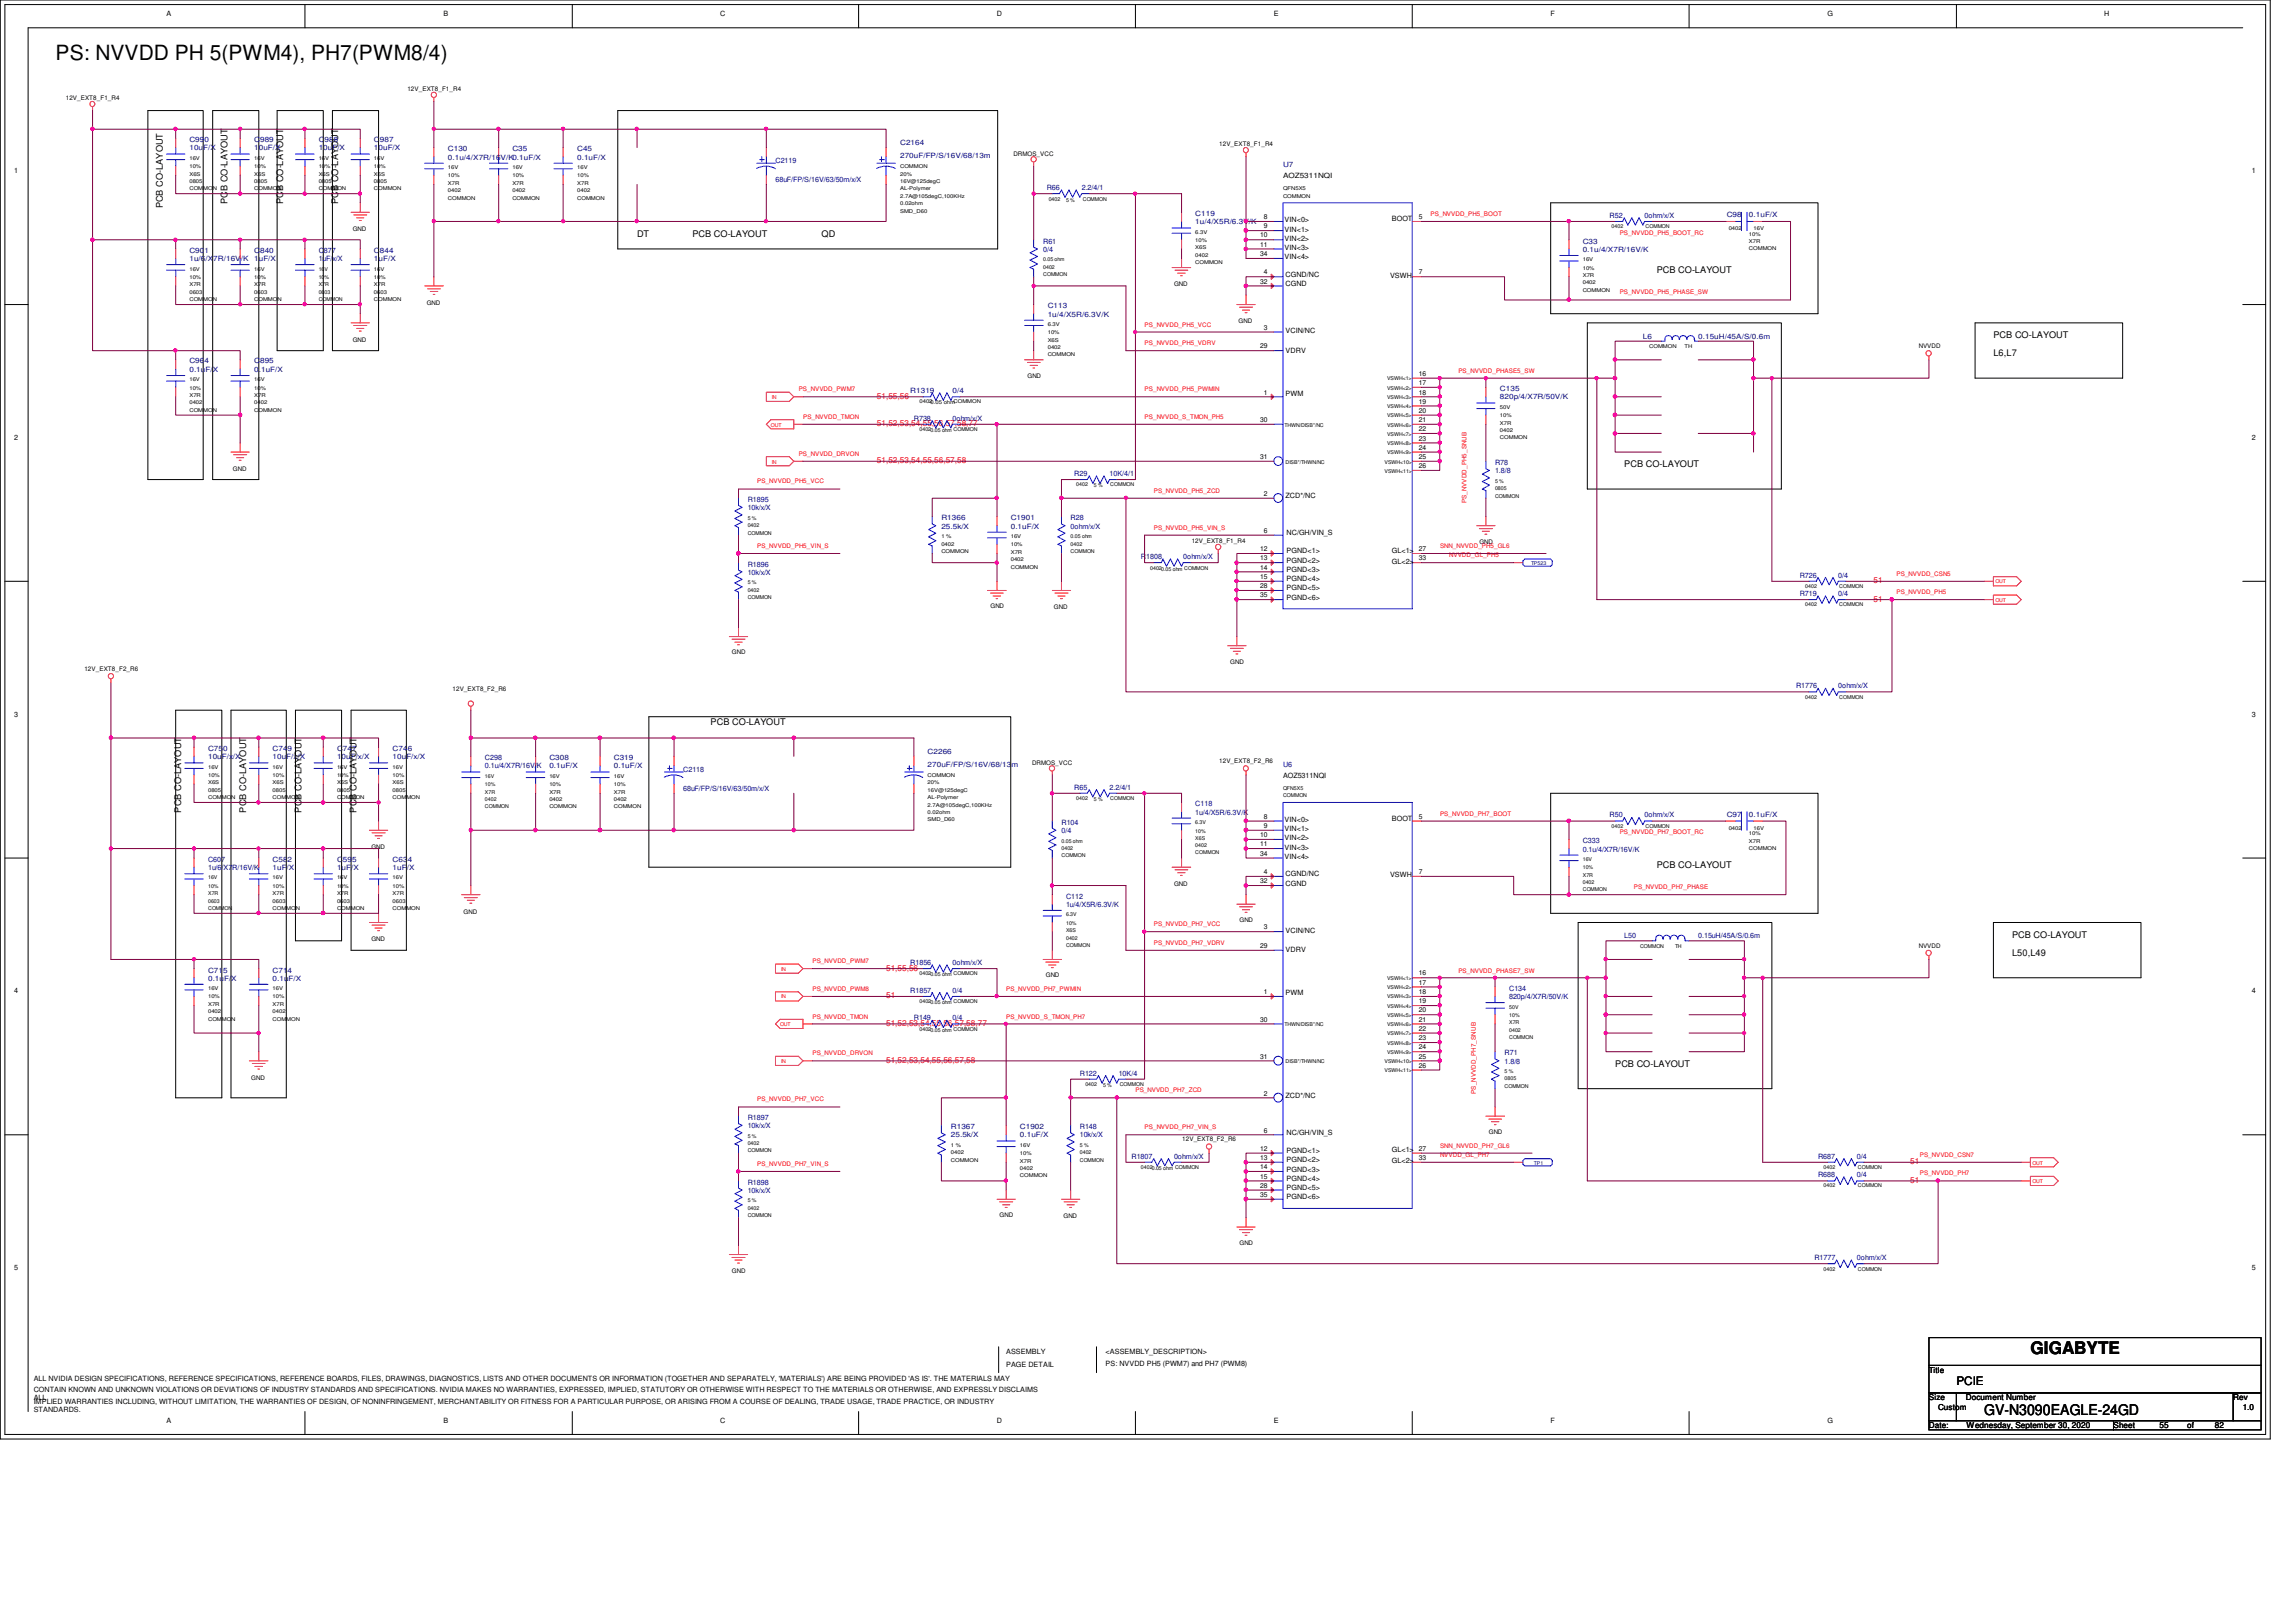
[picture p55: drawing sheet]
<svg xmlns="http://www.w3.org/2000/svg" width="297mm" height="210mm" viewBox="0 0 297 210" stroke-linecap="round" stroke-linejoin="round" font-family="sans-serif">
<defs><g id="words">
<text font-size="2.7" x="7.2" y="7.7">PS: NVVDD PH 5(PWM4), PH7(PWM8/4)</text>
<text font-size="2.2" x="262.7" y="175.2">GIGABYTE</text>
<text font-size="1.9" x="256.7" y="183.1">GV-N3090EAGLE-24GD</text>
<text font-size="1.5" x="253.1" y="179.3">PCIE</text>
<g font-size="1.2">
<text x="21.1" y="27" transform="rotate(-90 21.1 27)">PCB CO-LAYOUT</text>
<text x="29.4" y="26.4" transform="rotate(-90 29.4 26.4)">PCB CO-LAYOUT</text>
<text x="36.6" y="26.4" transform="rotate(-90 36.6 26.4)">PCB CO-LAYOUT</text>
<text x="43.8" y="26.4" transform="rotate(-90 43.8 26.4)">PCB CO-LAYOUT</text>
<text x="82.4" y="30.6">DT</text>
<text x="89.6" y="30.6">PCB CO-LAYOUT</text>
<text x="106.3" y="30.6">QD</text>
<text x="214.3" y="35.3">PCB CO-LAYOUT</text>
<text x="257.9" y="43.7">PCB CO-LAYOUT</text>
<text x="257.9" y="46.1">L6,L7</text>
<text x="210.1" y="60.5">PCB CO-LAYOUT</text>
<text x="91.9" y="93.9">PCB CO-LAYOUT</text>
<text x="23.4" y="105.2" transform="rotate(-90 23.4 105.2)">PCB CO-LAYOUT</text>
<text x="31.8" y="105.2" transform="rotate(-90 31.8 105.2)">PCB CO-LAYOUT</text>
<text x="39" y="105.2" transform="rotate(-90 39 105.2)">PCB CO-LAYOUT</text>
<text x="46.1" y="105.2" transform="rotate(-90 46.1 105.2)">PCB CO-LAYOUT</text>
<text x="214.3" y="112.4">PCB CO-LAYOUT</text>
<text x="260.3" y="121.3">PCB CO-LAYOUT</text>
<text x="260.3" y="123.7">L50,L49</text>
<text x="209" y="138">PCB CO-LAYOUT</text>
</g>
<g font-size="1.1" fill="#f00">
<text x="113.5" y="51.6">51,55,56</text>
<text x="113.5" y="59.9">51,52,53,54,55,56,57,58</text>
<text x="113.5" y="55.2">51,52,53,54,55,56,57,58,77</text>
<text x="242.4" y="77.9">51</text>
<text x="242.4" y="75.5">51</text>
<text x="114.6" y="125.6">51,55,56</text>
<text x="114.6" y="129.2">51</text>
<text x="114.6" y="137.5">51,52,53,54,55,56,57,58</text>
<text x="114.6" y="132.8">51,52,53,54,55,56,57,58,77</text>
<text x="247.1" y="153.1">51</text>
<text x="247.1" y="150.7">51</text>
</g>
<g font-size="1.1">
<text x="249.6" y="177.7">Title</text>
<text x="249.6" y="181.2">Size</text>
<text x="249.6" y="184.8">Date:</text>
<text x="250.7" y="182.4">Custom</text>
<text x="254.3" y="181.2">Document Number</text>
<text x="254.4" y="184.8">Wednesday, September 30, 2020</text>
<text x="273.4" y="184.8">Sheet</text>
<text x="279.4" y="184.8">55</text>
<text x="283" y="184.8">of</text>
<text x="286.6" y="184.8">82</text>
<text x="288.9" y="181.2">Rev</text>
<text x="290.1" y="182.4">1.0</text>
</g>
<g font-size=".9">
<text x="21.5" y="2">A</text>
<text x="57.4" y="2">B</text>
<text x="93.2" y="2">C</text>
<text x="129" y="2">D</text>
<text x="164.8" y="2">E</text>
<text x="200.6" y="2">F</text>
<text x="236.4" y="2">G</text>
<text x="272.2" y="2">H</text>
<text x="1.8" y="22.4">1</text>
<text x="166" y="23.1">AOZ5311NQI</text>
<text x="291.3" y="22.4">1</text>
<text x="163.5" y="28.4">8</text>
<text x="163.5" y="29.5">9</text>
<text x="166.2" y="28.8">VIN&lt;0&gt;</text>
<text x="166.2" y="30">VIN&lt;1&gt;</text>
<text x="180.1" y="28.7">BOOT</text>
<text x="183.6" y="28.4">5</text>
<text x="163" y="30.7">10</text>
<text x="163" y="31.9">11</text>
<text x="163" y="33.1">34</text>
<text x="163.5" y="35.5">4</text>
<text x="166.2" y="31.2">VIN&lt;2&gt;</text>
<text x="166.2" y="32.3">VIN&lt;3&gt;</text>
<text x="166.2" y="33.6">VIN&lt;4&gt;</text>
<text x="166.3" y="35.8">CGND/NC</text>
<text x="179.8" y="35.9">VSWH</text>
<text x="183.6" y="35.5">7</text>
<text x="163" y="36.7">32</text>
<text x="166.3" y="37">CGND</text>
<text x="163" y="45.1">29</text>
<text x="163.5" y="42.7">3</text>
<text x="166.3" y="43.1">VCIN/NC</text>
<text x="166.3" y="45.6">VDRV</text>
<text x="163.5" y="51.1">1</text>
<text x="166.3" y="51.2">PWM</text>
<text x="183.6" y="48.6">16</text>
<text x="183.6" y="49.8">17</text>
<text x="183.6" y="51.1">18</text>
<text x="183.6" y="52.2">19</text>
<text x="183.6" y="53.4">20</text>
<text x="1.8" y="56.9">2</text>
<text x="163" y="54.6">30</text>
<text x="163" y="59.4">31</text>
<text x="183.6" y="54.6">21</text>
<text x="183.6" y="55.8">22</text>
<text x="183.6" y="57">23</text>
<text x="183.6" y="58.2">24</text>
<text x="183.6" y="59.4">25</text>
<text x="291.3" y="56.9">2</text>
<text x="163.5" y="64.2">2</text>
<text x="166.3" y="64.5">ZCD*/NC</text>
<text x="183.6" y="60.6">26</text>
<text x="163" y="71.3">12</text>
<text x="163.5" y="69">6</text>
<text x="166.5" y="69.3">NC/GH/VIN_S</text>
<text x="166.5" y="71.6">PGND&lt;1&gt;</text>
<text x="180.1" y="71.5">GL&lt;1&gt;</text>
<text x="183.6" y="71.3">27</text>
<text x="163" y="72.5">13</text>
<text x="163" y="73.7">14</text>
<text x="163" y="74.9">15</text>
<text x="163" y="76.1">28</text>
<text x="163" y="77.3">35</text>
<text x="166.5" y="72.8">PGND&lt;2&gt;</text>
<text x="166.5" y="74">PGND&lt;3&gt;</text>
<text x="166.5" y="75.2">PGND&lt;4&gt;</text>
<text x="166.5" y="76.4">PGND&lt;5&gt;</text>
<text x="166.5" y="77.6">PGND&lt;6&gt;</text>
<text x="180.1" y="72.9">GL&lt;2&gt;</text>
<text x="183.6" y="72.5">33</text>
<text x="1.8" y="92.8">3</text>
<text x="291.3" y="92.8">3</text>
<text x="166" y="100.7">AOZ5311NQI</text>
<text x="163.5" y="106">8</text>
<text x="163.5" y="107.1">9</text>
<text x="166.2" y="106.4">VIN&lt;0&gt;</text>
<text x="166.2" y="107.6">VIN&lt;1&gt;</text>
<text x="180.1" y="106.3">BOOT</text>
<text x="183.6" y="106">5</text>
<text x="163" y="108.3">10</text>
<text x="163" y="109.5">11</text>
<text x="163" y="110.7">34</text>
<text x="163.5" y="113.1">4</text>
<text x="166.2" y="108.8">VIN&lt;2&gt;</text>
<text x="166.2" y="109.9">VIN&lt;3&gt;</text>
<text x="166.2" y="111.2">VIN&lt;4&gt;</text>
<text x="166.3" y="113.4">CGND/NC</text>
<text x="179.8" y="113.5">VSWH</text>
<text x="183.6" y="113.1">7</text>
<text x="163" y="114.3">32</text>
<text x="166.3" y="114.6">CGND</text>
<text x="163" y="122.7">29</text>
<text x="163.5" y="120.3">3</text>
<text x="166.3" y="120.7">VCIN/NC</text>
<text x="166.3" y="123.2">VDRV</text>
<text x="1.8" y="128.6">4</text>
<text x="163.5" y="128.7">1</text>
<text x="166.3" y="128.8">PWM</text>
<text x="183.6" y="126.2">16</text>
<text x="183.6" y="127.4">17</text>
<text x="183.6" y="128.7">18</text>
<text x="183.6" y="129.8">19</text>
<text x="183.6" y="131">20</text>
<text x="291.3" y="128.6">4</text>
<text x="163" y="132.2">30</text>
<text x="163" y="137">31</text>
<text x="183.6" y="132.2">21</text>
<text x="183.6" y="133.4">22</text>
<text x="183.6" y="134.6">23</text>
<text x="183.6" y="135.8">24</text>
<text x="183.6" y="137">25</text>
<text x="163.5" y="141.8">2</text>
<text x="166.3" y="142.1">ZCD*/NC</text>
<text x="183.6" y="138.2">26</text>
<text x="163" y="148.9">12</text>
<text x="163.5" y="146.6">6</text>
<text x="166.5" y="146.9">NC/GH/VIN_S</text>
<text x="166.5" y="149.2">PGND&lt;1&gt;</text>
<text x="180.1" y="149.1">GL&lt;1&gt;</text>
<text x="183.6" y="148.9">27</text>
<text x="163" y="150.1">13</text>
<text x="163" y="151.3">14</text>
<text x="163" y="152.5">15</text>
<text x="163" y="153.7">28</text>
<text x="163" y="154.9">35</text>
<text x="166.5" y="150.4">PGND&lt;2&gt;</text>
<text x="166.5" y="151.6">PGND&lt;3&gt;</text>
<text x="166.5" y="152.8">PGND&lt;4&gt;</text>
<text x="166.5" y="154">PGND&lt;5&gt;</text>
<text x="166.5" y="155.2">PGND&lt;6&gt;</text>
<text x="180.1" y="150.5">GL&lt;2&gt;</text>
<text x="183.6" y="150.1">33</text>
<text x="1.8" y="164.4">5</text>
<text x="291.3" y="164.4">5</text>
<text x="4.4" y="178.7">ALL NVIDIA DESIGN SPECIFICATIONS, REFERENCE SPECIFICATIONS, REFERENCE BOARDS, FILES, DRAWINGS, DIAGNOSTICS, LISTS AND OTHER DOCUMENTS OR INFORMATION (TOGETHER AND SEPARATELY, 'MATERIALS') ARE BEING PROVIDED 'AS IS'. THE MATERIALS MAY</text>
<text x="130.2" y="177">PAGE DETAIL</text>
<text x="130.2" y="175.3">ASSEMBLY</text>
<text x="143" y="175.3">&lt;ASSEMBLY_DESCRIPTION&gt;</text>
<text x="143" y="176.8">PS: NVVDD PH5 (PWM7) and PH7 (PWM8)</text>
<text x="4.4" y="180.2">CONTAIN KNOWN AND UNKNOWN VIOLATIONS OR DEVIATIONS OF INDUSTRY STANDARDS AND SPECIFICATIONS. NVIDIA MAKES NO WARRANTIES, EXPRESSED, IMPLIED, STATUTORY OR OTHERWISE WITH RESPECT TO THE MATERIALS OR OTHERWISE, AND EXPRESSLY DISCLAIMS</text>
<text x="4.4" y="181.1">ALL</text>
<text x="4.4" y="181.7">IMPLIED WARRANTIES INCLUDING, WITHOUT LIMITATION, THE WARRANTIES OF DESIGN, OF NONINFRINGEMENT, MERCHANTABILITY OR FITNESS FOR A PARTICULAR PURPOSE, OR ARISING FROM A COURSE OF DEALING, TRADE USAGE, TRADE PRACTICE, OR INDUSTRY</text>
<text x="4.4" y="182.7">STANDARDS.</text>
<text x="21.5" y="184.1">A</text>
<text x="57.4" y="184.1">B</text>
<text x="93.2" y="184.1">C</text>
<text x="129" y="184.1">D</text>
<text x="164.8" y="184.1">E</text>
<text x="200.6" y="184.1">F</text>
<text x="236.4" y="184.1">G</text>
</g>
<g font-size=".9" fill="#00007f">
<text x="24.5" y="18.4">C990</text>
<text x="24.5" y="19.5">10uF/X</text>
<text x="32.9" y="18.4">C989</text>
<text x="32.9" y="19.5">10uF/X</text>
<text x="41.2" y="18.4">C988</text>
<text x="41.2" y="19.5">10uF/X</text>
<text x="48.4" y="18.4">C987</text>
<text x="48.4" y="19.5">10uF/X</text>
<text x="58" y="19.6">C130</text>
<text x="58" y="20.7">0.1u/4/X7R/16V/K0.1uF/X</text>
<text x="66.3" y="19.6">C35</text>
<text x="74.7" y="19.6">C45</text>
<text x="74.7" y="20.7">0.1uF/X</text>
<text x="100.3" y="21.1">C2119</text>
<text x="100.3" y="23.5">68uF/FP/S/16V/63/50m/x/X</text>
<text x="116.5" y="18.8">C2164</text>
<text x="116.5" y="20.4">270uF/FP/S/16V/68/13m</text>
<text x="166" y="21.6">U7</text>
<text x="135.4" y="24.6">R66</text>
<text x="140" y="24.6">2.2/4/1</text>
<text x="154.6" y="27.9">C119</text>
<text x="154.6" y="29">1u/4/X5R/6.3V/K</text>
<text x="208.2" y="28.2">R52</text>
<text x="212.8" y="28.2">0ohm/x/X</text>
<text x="223.4" y="28.1">C98</text>
<text x="226.3" y="28.1">0.1uF/X</text>
<text x="24.5" y="32.7">C901</text>
<text x="24.5" y="33.8">1u/6/X7R/16V/K</text>
<text x="32.9" y="32.7">C840</text>
<text x="32.9" y="33.8">1uF/X</text>
<text x="41.2" y="32.7">C877</text>
<text x="41.2" y="33.8">1uF/x/X</text>
<text x="48.4" y="32.7">C844</text>
<text x="48.4" y="33.8">1uF/X</text>
<text x="135" y="31.5">R61</text>
<text x="135" y="32.6">0/4</text>
<text x="204.8" y="31.5">C33</text>
<text x="204.8" y="32.6">0.1u/4/X7R/16V/K</text>
<text x="135.5" y="39.9">C113</text>
<text x="135.5" y="41">1u/4/X5R/6.3V/K</text>
<text x="24.5" y="47">C964</text>
<text x="32.9" y="47">C895</text>
<text x="212.6" y="43.8">L6</text>
<text x="219.7" y="43.8">0.15uH/45A/S/0.6m</text>
<text x="24.5" y="48.1">0.1uF/X</text>
<text x="32.9" y="48.1">0.1uF/X</text>
<text x="117.8" y="50.9">R1319</text>
<text x="123.2" y="50.9">0/4</text>
<text x="194.1" y="50.6">C135</text>
<text x="194.1" y="51.7">820p/4/X7R/50V/K</text>
<text x="118.2" y="54.4">R738</text>
<text x="123.2" y="54.4">0ohm/x/X</text>
<text x="96.7" y="64.9">R1895</text>
<text x="139" y="61.6">R29</text>
<text x="143.5" y="61.6">10K/4/1</text>
<text x="193.4" y="60.2">R78</text>
<text x="193.4" y="61.3">1.8/8</text>
<text x="96.7" y="66">10k/x/X</text>
<text x="121.8" y="67.4">R1366</text>
<text x="121.8" y="68.4">25.5k/X</text>
<text x="130.8" y="67.4">C1901</text>
<text x="130.8" y="68.4">0.1uF/X</text>
<text x="138.5" y="67.4">R28</text>
<text x="138.5" y="68.4">0ohm/x/X</text>
<text x="96.7" y="73.3">R1896</text>
<text x="96.7" y="74.4">10k/x/X</text>
<text x="147.6" y="72.3">R1808</text>
<text x="153.1" y="72.3">0ohm/x/X</text>
<text x="232.8" y="77.1">R719</text>
<text x="232.8" y="74.8">R726</text>
<text x="237.8" y="77.1">0/4</text>
<text x="237.8" y="74.8">0/4</text>
<text x="232.4" y="89.1">R1776</text>
<text x="237.8" y="89.1">0ohm/x/X</text>
<text x="26.9" y="97.2">C750</text>
<text x="26.9" y="98.3">10uF/x/X</text>
<text x="35.3" y="97.2">C749</text>
<text x="35.3" y="98.3">10uF/x/X</text>
<text x="43.6" y="97.2">C747</text>
<text x="43.6" y="98.3">10uF/x/X</text>
<text x="50.8" y="97.2">C746</text>
<text x="50.8" y="98.3">10uF/x/X</text>
<text x="62.7" y="98.4">C298</text>
<text x="62.7" y="99.4">0.1u/4/X7R/16V/K</text>
<text x="71.1" y="98.4">C308</text>
<text x="71.1" y="99.4">0.1uF/X</text>
<text x="79.4" y="98.4">C319</text>
<text x="79.4" y="99.4">0.1uF/X</text>
<text x="88.4" y="99.9">C2118</text>
<text x="120" y="97.5">C2266</text>
<text x="120" y="99.2">270uF/FP/S/16V/68/13m</text>
<text x="166" y="99.2">U6</text>
<text x="88.4" y="102.3">68uF/FP/S/16V/63/50m/x/X</text>
<text x="137.3" y="106.7">R104</text>
<text x="137.3" y="107.8">0/4</text>
<text x="139" y="102.2">R65</text>
<text x="143.5" y="102.2">2.2/4/1</text>
<text x="154.6" y="104.4">C118</text>
<text x="154.6" y="105.4">1u/4/X5R/6.3V/K</text>
<text x="208.2" y="105.8">R50</text>
<text x="212.8" y="105.8">0ohm/x/X</text>
<text x="223.4" y="105.7">C97</text>
<text x="226.3" y="105.7">0.1uF/X</text>
<text x="26.9" y="111.5">C607</text>
<text x="26.9" y="112.6">1u/6/X7R/16V/K</text>
<text x="35.3" y="111.5">C582</text>
<text x="35.3" y="112.6">1uF/X</text>
<text x="43.6" y="111.5">C595</text>
<text x="43.6" y="112.6">1uF/X</text>
<text x="50.8" y="111.5">C634</text>
<text x="50.8" y="112.6">1uF/X</text>
<text x="204.8" y="109.1">C333</text>
<text x="204.8" y="110.2">0.1u/4/X7R/16V/K</text>
<text x="137.9" y="116.3">C112</text>
<text x="137.9" y="117.3">1u/4/X5R/6.3V/K</text>
<text x="26.9" y="125.9">C715</text>
<text x="35.3" y="125.9">C714</text>
<text x="117.8" y="124.9">R1856</text>
<text x="123.2" y="124.9">0ohm/x/X</text>
<text x="210.1" y="121.4">L50</text>
<text x="219.7" y="121.4">0.15uH/45A/S/0.6m</text>
<text x="26.9" y="126.9">0.1uF/X</text>
<text x="35.3" y="126.9">0.1uF/X</text>
<text x="117.8" y="128.5">R1857</text>
<text x="123.2" y="128.5">0/4</text>
<text x="195.2" y="128.2">C134</text>
<text x="195.2" y="129.3">820p/4/X7R/50V/K</text>
<text x="118.2" y="132">R149</text>
<text x="123.2" y="132">0/4</text>
<text x="194.6" y="136.6">R71</text>
<text x="194.6" y="137.7">1.8/8</text>
<text x="139.7" y="139.2">R122</text>
<text x="144.7" y="139.2">10K/4</text>
<text x="96.7" y="144.9">R1897</text>
<text x="96.7" y="146">10k/x/X</text>
<text x="123" y="146.1">R1367</text>
<text x="123" y="147.2">25.5k/X</text>
<text x="131.9" y="146.1">C1902</text>
<text x="131.9" y="147.2">0.1uF/X</text>
<text x="139.7" y="146.1">R148</text>
<text x="139.7" y="147.2">10k/x/X</text>
<text x="146.4" y="149.9">R1807</text>
<text x="151.9" y="149.9">0ohm/x/X</text>
<text x="235.2" y="149.9">R687</text>
<text x="240.2" y="149.9">0/4</text>
<text x="96.7" y="153.3">R1898</text>
<text x="96.7" y="154.4">10k/x/X</text>
<text x="235.2" y="152.4">R688</text>
<text x="240.2" y="152.4">0/4</text>
<text x="234.7" y="163.1">R1777</text>
<text x="240.2" y="163.1">0ohm/x/X</text>
</g>
<g font-size=".8">
<text x="52.7" y="11.7">12V_EXT8_F1_R4</text>
<text x="8.5" y="13">12V_EXT8_F1_R4</text>
<text x="131.1" y="20.2">DRMOS_VCC</text>
<text x="157.7" y="18.9">12V_EXT8_F1_R4</text>
<text x="45.6" y="29.9">GND</text>
<text x="55.2" y="39.5">GND</text>
<text x="151.9" y="37">GND</text>
<text x="160.2" y="41.8">GND</text>
<text x="45.6" y="44.2">GND</text>
<text x="248.2" y="45">NVVDD</text>
<text x="132.9" y="48.9">GND</text>
<text x="30.1" y="60.9">GND</text>
<text x="154.2" y="70.2">12V_EXT8_F1_R4</text>
<text x="191.4" y="70.4">GND</text>
<text x="128.1" y="78.7">GND</text>
<text x="136.4" y="78.8">GND</text>
<text x="10.9" y="86.8">12V_EXT8_F2_R6</text>
<text x="58.5" y="89.5">12V_EXT8_F2_R6</text>
<text x="94.7" y="84.7">GND</text>
<text x="159.2" y="85.9">GND</text>
<text x="133.5" y="99">DRMOS_VCC</text>
<text x="157.7" y="98.8">12V_EXT8_F2_R6</text>
<text x="48" y="109.9">GND</text>
<text x="60" y="118.2">GND</text>
<text x="151.9" y="114.6">GND</text>
<text x="160.4" y="119.3">GND</text>
<text x="48" y="121.8">GND</text>
<text x="248.2" y="122.6">NVVDD</text>
<text x="135.3" y="126.4">GND</text>
<text x="32.5" y="139.7">GND</text>
<text x="152.9" y="147.7">12V_EXT8_F2_R6</text>
<text x="192.6" y="146.8">GND</text>
<text x="129.3" y="157.5">GND</text>
<text x="137.6" y="157.6">GND</text>
<text x="160.4" y="161.1">GND</text>
<text x="94.7" y="164.7">GND</text>
</g>
<g font-size=".8" fill="#f00">
<text x="185.1" y="27.9">PS_NVVDD_PH5_BOOT</text>
<text x="209.5" y="30.4">PS_NVVDD_PH5_BOOT_RC</text>
<text x="209.5" y="38.1">PS_NVVDD_PH5_PHASE_SW</text>
<text x="148.1" y="42.3">PS_NVVDD_PH5_VCC</text>
<text x="148.1" y="44.7">PS_NVVDD_PH5_VDRV</text>
<text x="103.3" y="50.6">PS_NVVDD_PWM7</text>
<text x="148.1" y="50.6">PS_NVVDD_PH5_PWMIN</text>
<text x="188.7" y="48.3">PS_NVVDD_PHASE5_SW</text>
<text x="103.3" y="59">PS_NVVDD_DRVON</text>
<text x="103.9" y="54.2">PS_NVVDD_TMON</text>
<text x="148.1" y="54.2">PS_NVVDD_S_TMON_PH5</text>
<text x="98" y="62.6">PS_NVVDD_PH5_VCC</text>
<text x="149.3" y="63.8">PS_NVVDD_PH5_ZCD</text>
<text x="189.7" y="65.2" transform="rotate(-90 189.7 65.2)">PS_NVVDD_PH5_SNUB</text>
<text x="98" y="70.9">PS_NVVDD_PH5_VIN_S</text>
<text x="149.3" y="68.5">PS_NVVDD_PH5_VIN_S</text>
<text x="186.3" y="70.9">SNN_NVVDD_PH5_GL6</text>
<text x="187.5" y="72.1">NVVDD_GL_PH5</text>
<text x="245.4" y="74.5">PS_NVVDD_CSN5</text>
<text x="245.4" y="76.9">PS_NVVDD_PH5</text>
<text x="186.3" y="105.5">PS_NVVDD_PH7_BOOT</text>
<text x="209.5" y="107.9">PS_NVVDD_PH7_BOOT_RC</text>
<text x="149.3" y="119.9">PS_NVVDD_PH7_VCC</text>
<text x="211.4" y="115.1">PS_NVVDD_PH7_PHASE</text>
<text x="105.1" y="124.6">PS_NVVDD_PWM7</text>
<text x="149.3" y="122.3">PS_NVVDD_PH7_VDRV</text>
<text x="188.7" y="125.9">PS_NVVDD_PHASE7_SW</text>
<text x="105.1" y="128.2">PS_NVVDD_PWM8</text>
<text x="105.1" y="131.8">PS_NVVDD_TMON</text>
<text x="130.2" y="128.2">PS_NVVDD_PH7_PWMIN</text>
<text x="130.2" y="131.8">PS_NVVDD_S_TMON_PH7</text>
<text x="105.1" y="136.6">PS_NVVDD_DRVON</text>
<text x="98" y="142.5">PS_NVVDD_PH7_VCC</text>
<text x="146.9" y="141.4">PS_NVVDD_PH7_ZCD</text>
<text x="190.9" y="141.6" transform="rotate(-90 190.9 141.6)">PS_NVVDD_PH7_SNUB</text>
<text x="148.1" y="146.1">PS_NVVDD_PH7_VIN_S</text>
<text x="186.3" y="149.7">NVVDD_GL_PH7</text>
<text x="186.3" y="148.5">SNN_NVVDD_PH7_GL6</text>
<text x="248.4" y="149.7">PS_NVVDD_CSN7</text>
<text x="98" y="150.9">PS_NVVDD_PH7_VIN_S</text>
<text x="248.4" y="152.1">PS_NVVDD_PH7</text>
</g>
<g font-size=".7">
<text x="24.5" y="21.8">10%</text>
<text x="24.5" y="20.7">16V</text>
<text x="24.5" y="23.7">0805</text>
<text x="24.5" y="22.7">X6S</text>
<text x="32.9" y="23.7">0805</text>
<text x="32.9" y="22.7">X6S</text>
<text x="32.9" y="21.8">10%</text>
<text x="32.9" y="20.7">16V</text>
<text x="41.2" y="23.7">0805</text>
<text x="41.2" y="21.8">10%</text>
<text x="41.2" y="22.7">X6S</text>
<text x="41.2" y="20.7">16V</text>
<text x="48.4" y="20.7">16V</text>
<text x="48.4" y="21.8">10%</text>
<text x="48.4" y="23.7">0805</text>
<text x="48.4" y="22.7">X6S</text>
<text x="58" y="21.9">16V</text>
<text x="58" y="22.9">10%</text>
<text x="58" y="23.9">X7R</text>
<text x="66.3" y="21.9">16V</text>
<text x="66.3" y="22.9">10%</text>
<text x="66.3" y="23.9">X7R</text>
<text x="74.7" y="22.9">10%</text>
<text x="74.7" y="21.9">16V</text>
<text x="74.7" y="23.9">X7R</text>
<text x="116.5" y="23.7">16V@125degC</text>
<text x="116.5" y="22.7">20%</text>
<text x="116.5" y="21.8">COMMON</text>
<text x="24.5" y="24.6">COMMON</text>
<text x="32.9" y="24.6">COMMON</text>
<text x="41.2" y="24.6">COMMON</text>
<text x="48.4" y="24.6">COMMON</text>
<text x="58" y="25.8">COMMON</text>
<text x="58" y="24.8">0402</text>
<text x="66.3" y="25.8">COMMON</text>
<text x="66.3" y="24.8">0402</text>
<text x="74.7" y="25.8">COMMON</text>
<text x="74.7" y="24.8">0402</text>
<text x="116.5" y="25.6">2.7A@105degC,100KHz</text>
<text x="116.5" y="26.5">0.02ohm</text>
<text x="116.5" y="24.6">AL-Polymer</text>
<text x="116.5" y="27.5">SMD_D60</text>
<text x="135.7" y="26">0402</text>
<text x="137.9" y="26.1">5 %</text>
<text x="140.1" y="26">COMMON</text>
<text x="166" y="24.6">QFN5X5</text>
<text x="166" y="25.6">COMMON</text>
<text x="208.5" y="29.5">0402</text>
<text x="212.9" y="29.5">COMMON</text>
<text x="223.6" y="29.8">0402</text>
<text x="226.9" y="29.8">16V</text>
<text x="24.5" y="35">16V</text>
<text x="32.9" y="35">16V</text>
<text x="41.2" y="35">16V</text>
<text x="48.4" y="35">16V</text>
<text x="135" y="33.8">0.05 ohm</text>
<text x="135" y="35.7">COMMON</text>
<text x="135" y="34.8">0402</text>
<text x="154.6" y="33.2">0402</text>
<text x="154.6" y="30.2">6.3V</text>
<text x="154.6" y="31.3">10%</text>
<text x="154.6" y="32.3">X6S</text>
<text x="154.6" y="34.2">COMMON</text>
<text x="204.8" y="35.9">X7R</text>
<text x="204.8" y="34.9">10%</text>
<text x="204.8" y="33.8">16V</text>
<text x="226.3" y="30.5">10%</text>
<text x="226.3" y="31.5">X7R</text>
<text x="226.3" y="32.4">COMMON</text>
<text x="24.5" y="36.1">10%</text>
<text x="24.5" y="37">X7R</text>
<text x="24.5" y="38.9">COMMON</text>
<text x="24.5" y="38">0603</text>
<text x="32.9" y="36.1">10%</text>
<text x="32.9" y="37">X7R</text>
<text x="32.9" y="38.9">COMMON</text>
<text x="32.9" y="38">0603</text>
<text x="41.2" y="36.1">10%</text>
<text x="41.2" y="37">X7R</text>
<text x="41.2" y="38.9">COMMON</text>
<text x="41.2" y="38">0603</text>
<text x="48.4" y="36.1">10%</text>
<text x="48.4" y="37">X7R</text>
<text x="48.4" y="38.9">COMMON</text>
<text x="48.4" y="38">0603</text>
<text x="204.8" y="36.8">0402</text>
<text x="204.8" y="37.8">COMMON</text>
<text x="135.5" y="42.2">6.3V</text>
<text x="135.5" y="43.3">10%</text>
<text x="135.5" y="44.2">X6S</text>
<text x="135.5" y="45.2">0402</text>
<text x="135.5" y="46.1">COMMON</text>
<text x="213.4" y="45">COMMON</text>
<text x="217.9" y="45">TH</text>
<text x="24.5" y="53.3">COMMON</text>
<text x="24.5" y="49.4">16V</text>
<text x="24.5" y="51.4">X7R</text>
<text x="24.5" y="52.3">0402</text>
<text x="24.5" y="50.4">10%</text>
<text x="32.9" y="49.4">16V</text>
<text x="32.9" y="53.3">COMMON</text>
<text x="32.9" y="51.4">X7R</text>
<text x="32.9" y="50.4">10%</text>
<text x="32.9" y="52.3">0402</text>
<text x="119" y="52.2">04020.05 ohmCOMMON</text>
<text x="179.4" y="49.2">VSWH&lt;1&gt;</text>
<text x="179.4" y="50.4">VSWH&lt;2&gt;</text>
<text x="179.4" y="51.6">VSWH&lt;3&gt;</text>
<text x="179.4" y="52.8">VSWH&lt;4&gt;</text>
<text x="194.1" y="52.9">50V</text>
<text x="119" y="55.8">04020.05 ohm COMMON</text>
<text x="166.2" y="55.2">THWN/DISB*/NC</text>
<text x="166.3" y="60">DISB*/THWN/NC</text>
<text x="179.1" y="60">VSWH&lt;10&gt;</text>
<text x="179.4" y="54">VSWH&lt;5&gt;</text>
<text x="179.4" y="55.2">VSWH&lt;6&gt;</text>
<text x="179.4" y="56.4">VSWH&lt;7&gt;</text>
<text x="179.4" y="57.6">VSWH&lt;8&gt;</text>
<text x="179.4" y="58.8">VSWH&lt;9&gt;</text>
<text x="194.1" y="56.9">COMMON</text>
<text x="194.1" y="55.9">0402</text>
<text x="194.1" y="54">10%</text>
<text x="194.1" y="54.9">X7R</text>
<text x="139.2" y="62.9">0402</text>
<text x="141.5" y="63.1">5 %</text>
<text x="143.6" y="62.9">COMMON</text>
<text x="179.1" y="61.2">VSWH&lt;11&gt;</text>
<text x="193.4" y="64.4">COMMON</text>
<text x="193.4" y="63.4">0805</text>
<text x="193.4" y="62.5">5 %</text>
<text x="96.7" y="69.2">COMMON</text>
<text x="96.7" y="67.3">5 %</text>
<text x="96.7" y="68.2">0402</text>
<text x="121.8" y="71.5">COMMON</text>
<text x="121.8" y="70.6">0402</text>
<text x="121.8" y="69.6">1 %</text>
<text x="130.8" y="69.6">16V</text>
<text x="130.8" y="71.7">X7R</text>
<text x="130.8" y="70.7">10%</text>
<text x="138.5" y="69.6">0.05 ohm</text>
<text x="138.5" y="70.6">0402</text>
<text x="138.5" y="71.5">COMMON</text>
<text x="96.7" y="77.5">COMMON</text>
<text x="96.7" y="75.6">5 %</text>
<text x="96.7" y="76.6">0402</text>
<text x="130.8" y="72.6">0402</text>
<text x="130.8" y="73.6">COMMON</text>
<text x="148.8" y="73.7">04020.05 ohm COMMON</text>
<text x="233.5" y="76.1">0402</text>
<text x="238" y="76.1">COMMON</text>
<text x="233.5" y="78.5">0402</text>
<text x="238" y="78.5">COMMON</text>
<text x="233.5" y="90.4">0402</text>
<text x="238" y="90.4">COMMON</text>
<text x="26.9" y="101.5">X6S</text>
<text x="26.9" y="99.5">16V</text>
<text x="26.9" y="100.5">10%</text>
<text x="35.3" y="100.5">10%</text>
<text x="35.3" y="101.5">X6S</text>
<text x="35.3" y="99.5">16V</text>
<text x="43.6" y="100.5">10%</text>
<text x="43.6" y="101.5">X6S</text>
<text x="43.6" y="99.5">16V</text>
<text x="50.8" y="100.5">10%</text>
<text x="50.8" y="101.5">X6S</text>
<text x="50.8" y="99.5">16V</text>
<text x="62.7" y="101.8">10%</text>
<text x="62.7" y="100.7">16V</text>
<text x="71.1" y="101.8">10%</text>
<text x="71.1" y="100.7">16V</text>
<text x="79.4" y="100.7">16V</text>
<text x="79.4" y="101.8">10%</text>
<text x="120" y="101.5">20%</text>
<text x="120" y="100.5">COMMON</text>
<text x="26.9" y="102.4">0805</text>
<text x="26.9" y="103.4">COMMON</text>
<text x="35.3" y="103.4">COMMON</text>
<text x="35.3" y="102.4">0805</text>
<text x="43.6" y="102.4">0805</text>
<text x="43.6" y="103.4">COMMON</text>
<text x="50.8" y="103.4">COMMON</text>
<text x="50.8" y="102.4">0805</text>
<text x="62.7" y="103.7">0402</text>
<text x="62.7" y="104.6">COMMON</text>
<text x="62.7" y="102.7">X7R</text>
<text x="71.1" y="102.7">X7R</text>
<text x="71.1" y="103.7">0402</text>
<text x="71.1" y="104.6">COMMON</text>
<text x="79.4" y="104.6">COMMON</text>
<text x="79.4" y="102.7">X7R</text>
<text x="79.4" y="103.7">0402</text>
<text x="120" y="104.4">2.7A@105degC,100KHz</text>
<text x="120" y="105.3">0.02ohm</text>
<text x="120" y="102.4">16V@125degC</text>
<text x="120" y="103.4">AL-Polymer</text>
<text x="120" y="106.3">SMD_D60</text>
<text x="139.2" y="103.5">0402</text>
<text x="141.5" y="103.7">5 %</text>
<text x="143.6" y="103.5">COMMON</text>
<text x="154.6" y="106.6">6.3V</text>
<text x="154.6" y="107.7">10%</text>
<text x="166" y="103.2">COMMON</text>
<text x="166" y="102.2">QFN5X5</text>
<text x="208.5" y="107.1">0402</text>
<text x="212.9" y="107.1">COMMON</text>
<text x="223.6" y="107.4">0402</text>
<text x="226.9" y="107.4">16V</text>
<text x="26.9" y="113.8">16V</text>
<text x="35.3" y="113.8">16V</text>
<text x="43.6" y="113.8">16V</text>
<text x="50.8" y="113.8">16V</text>
<text x="137.3" y="109.1">0.05 ohm</text>
<text x="137.3" y="111">COMMON</text>
<text x="137.3" y="110">0402</text>
<text x="154.6" y="108.7">X6S</text>
<text x="154.6" y="109.6">0402</text>
<text x="154.6" y="110.6">COMMON</text>
<text x="204.8" y="112.5">10%</text>
<text x="204.8" y="111.4">16V</text>
<text x="204.8" y="113.5">X7R</text>
<text x="226.3" y="109.1">X7R</text>
<text x="226.3" y="110">COMMON</text>
<text x="226.3" y="108.1">10%</text>
<text x="26.9" y="116.8">0603</text>
<text x="26.9" y="117.7">COMMON</text>
<text x="26.9" y="115.8">X7R</text>
<text x="26.9" y="114.9">10%</text>
<text x="35.3" y="117.7">COMMON</text>
<text x="35.3" y="114.9">10%</text>
<text x="35.3" y="116.8">0603</text>
<text x="35.3" y="115.8">X7R</text>
<text x="43.6" y="114.9">10%</text>
<text x="43.6" y="117.7">COMMON</text>
<text x="43.6" y="116.8">0603</text>
<text x="43.6" y="115.8">X7R</text>
<text x="50.8" y="116.8">0603</text>
<text x="50.8" y="115.8">X7R</text>
<text x="50.8" y="114.9">10%</text>
<text x="50.8" y="117.7">COMMON</text>
<text x="137.9" y="118.6">6.3V</text>
<text x="137.9" y="119.7">10%</text>
<text x="204.8" y="114.4">0402</text>
<text x="204.8" y="115.4">COMMON</text>
<text x="137.9" y="120.6">X6S</text>
<text x="137.9" y="121.6">0402</text>
<text x="137.9" y="122.5">COMMON</text>
<text x="212.2" y="122.6">COMMON</text>
<text x="216.7" y="122.6">TH</text>
<text x="26.9" y="131.1">0402</text>
<text x="26.9" y="130.2">X7R</text>
<text x="26.9" y="129.2">10%</text>
<text x="26.9" y="128.1">16V</text>
<text x="35.3" y="131.1">0402</text>
<text x="35.3" y="129.2">10%</text>
<text x="35.3" y="130.2">X7R</text>
<text x="35.3" y="128.1">16V</text>
<text x="119" y="129.8">04020.05 ohm COMMON</text>
<text x="119" y="126.2">04020.05 ohm COMMON</text>
<text x="179.4" y="126.8">VSWH&lt;1&gt;</text>
<text x="179.4" y="128">VSWH&lt;2&gt;</text>
<text x="179.4" y="129.2">VSWH&lt;3&gt;</text>
<text x="179.4" y="130.4">VSWH&lt;4&gt;</text>
<text x="179.4" y="131.6">VSWH&lt;5&gt;</text>
<text x="195.2" y="130.5">50V</text>
<text x="195.2" y="131.6">10%</text>
<text x="26.9" y="132.1">COMMON</text>
<text x="35.3" y="132.1">COMMON</text>
<text x="119" y="133.4">04020.05 ohm COMMON</text>
<text x="166.2" y="132.8">THWN/DISB*/NC</text>
<text x="166.3" y="137.6">DISB*/THWN/NC</text>
<text x="179.1" y="137.6">VSWH&lt;10&gt;</text>
<text x="179.4" y="132.8">VSWH&lt;6&gt;</text>
<text x="179.4" y="134">VSWH&lt;7&gt;</text>
<text x="179.4" y="135.2">VSWH&lt;8&gt;</text>
<text x="179.4" y="136.4">VSWH&lt;9&gt;</text>
<text x="195.2" y="132.5">X7R</text>
<text x="195.2" y="133.5">0402</text>
<text x="195.2" y="134.5">COMMON</text>
<text x="140.4" y="140.5">0402</text>
<text x="142.7" y="140.7">5 %</text>
<text x="144.9" y="140.5">COMMON</text>
<text x="179.1" y="138.8">VSWH&lt;11&gt;</text>
<text x="194.6" y="140.8">COMMON</text>
<text x="194.6" y="138.9">5 %</text>
<text x="194.6" y="139.8">0805</text>
<text x="96.7" y="149.1">COMMON</text>
<text x="96.7" y="148.2">0402</text>
<text x="96.7" y="147.2">5 %</text>
<text x="123" y="148.4">1 %</text>
<text x="123" y="149.4">0402</text>
<text x="131.9" y="149.5">10%</text>
<text x="131.9" y="148.4">16V</text>
<text x="139.7" y="148.4">5 %</text>
<text x="139.7" y="149.4">0402</text>
<text x="96.7" y="155.6">5 %</text>
<text x="123" y="150.3">COMMON</text>
<text x="131.9" y="151.4">0402</text>
<text x="131.9" y="150.5">X7R</text>
<text x="131.9" y="152.4">COMMON</text>
<text x="139.7" y="150.3">COMMON</text>
<text x="147.6" y="151.3">04020.05 ohm COMMON</text>
<text x="235.9" y="153.7">0402</text>
<text x="235.9" y="151.3">0402</text>
<text x="240.4" y="153.7">COMMON</text>
<text x="240.4" y="151.3">COMMON</text>
<text x="96.7" y="157.5">COMMON</text>
<text x="96.7" y="156.5">0402</text>
<text x="235.9" y="164.4">0402</text>
<text x="240.4" y="164.4">COMMON</text>
</g>
<g font-size=".7" fill="#f00">
<text x="99.9" y="51.6">IN</text>
<text x="99.7" y="55.2">OUT</text>
<text x="99.9" y="60">IN</text>
<text x="258.1" y="77.9">OUT</text>
<text x="258.1" y="75.5">OUT</text>
<text x="101" y="125.6">IN</text>
<text x="101" y="129.2">IN</text>
<text x="100.9" y="132.8">OUT</text>
<text x="101" y="137.6">IN</text>
<text x="262.9" y="153.1">OUT</text>
<text x="262.9" y="150.7">OUT</text>
</g>
<g font-size=".7" fill="#00007f">
<text x="198.1" y="73.1">TP523</text>
<text x="198.5" y="150.7">TP1</text>
</g>
<text font-size=".3" fill="#fff" x="148.3" y="102.2">PS_NVVDD_PH7_VCC</text>
</g></defs>
<g fill="none" stroke="#000" stroke-width=".13">
<path d="M0 0h293.7v186.2h-293.7zM.6 .6h292.5v185h-292.5zM19.1 14.3h7.2v47.8h-7.2zM27.5 14.3h6v47.8h-6zM35.9 14.3h5.9v31.1h-5.9zM39.5 .6v3M43 14.3h6v31.1h-6zM74 .6v3M79.9 14.3h49.2v17.9h-49.2zM111.1 .6v3M146.9 .6v3M182.7 .6v3"/>
<path d="M218.5 .6v3M253.1 .6v3M290.1 3.6h-286.5v179.1M.6 39.4h3M200.6 26.2h34.6v14.4h-34.6zM290.1 39.4h3M205.4 41.8h25.1v21.5h-25.1zM255.5 41.8h19.1v7.1h-19.1zM.6 75.2h3M290.1 75.2h3M22.7 91.9h6v50.2h-6zM29.9 91.9h7.1v50.2h-7.1z"/>
<path d="M38.2 91.9h6v29.9h-6zM45.4 91.9h7.2v31.1h-7.2zM83.9 92.8h46.9v19.4h-46.9zM.6 111h3M200.6 102.7h34.6v15.5h-34.6zM257.9 119.4h19.1v7.1h-19.1zM290.1 111h3M.6 146.9h3M229.2 140.9h-25v-21.5h25v21.5M290.1 146.9h3M129.2 174.3v3.3M141.9 174.3v3.3"/>
<path d="M249.6 173.1h42.9v3.6h-42.9zM249.6 176.7h42.9v3.6h-42.9zM39.5 182.7v2.9M74 182.7v2.9M111.1 182.7v2.9M146.9 182.7v2.9M182.7 182.7v2.9M218.5 182.7v2.9M249.6 180.3h3.5v3.6h-3.5zM249.6 183.9h23.8v1.1h-23.8zM253.1 180.3h35.8v3.6h-35.8zM273.4 183.9h19.1v1.1h-19.1z"/>
<path d="M288.9 180.3h3.6v3.6h-3.6z"/>
</g>
<g fill="none" stroke="#f00" stroke-width=".13">
<path d="M12 13.8v.5M56.1 12.7v.4M64.5 19.1v1.2M72.9 19.1v1.2M161.2 19.8v.5M45.4 27.5h2.4M45.8 27.8h1.7M46.1 28.2h1M46.5 28.5h.2M46.6 26.2v1.3M54.9 37h2.5M55.3 37.4h1.7"/>
<path d="M55.7 37.7h.9M56 38.1h.3M56.1 35.8v1.2M64.5 22.7v1.2M72.9 22.7v1.2M133.7 21v.5M151.6 34.6h2.4M152 35h1.7M152.4 35.3h.9M152.7 35.7h.2M152.9 33.4v1.2M152.9 27.5v1.2"/>
<path d="M152.9 31v1.2M160 39.4h2.4M160.4 39.8h1.6M161.2 38.2v1.2M29.9 58.5h2.4M30.2 58.8h1.7M30.6 59.2h.9M30.9 59.6h.3M31.1 57.3v1.2M45.4 41.8h2.4M45.8 42.1h1.7M46.1 42.5h1"/>
<path d="M46.5 42.8h.2M46.6 40.6v1.2M99.1 54.9l.6-.6h3v1.2h-3zM102.7 59.7l-.6-.6h-3v1.2h3l.6-.6h1.2M102.7 51.4l-.6-.6h-3v1.1h3l.6-.5h1.2M102.7 54.9h1.2M132.5 46.6h2.5M132.9 46.9h1.7M133.3 47.3h.9M133.6 47.6h.3M133.7 45.4v1.2M160.7 40.1h1"/>
<path d="M161.1 40.5h.2M249.6 46.1v.5M95.5 72.8h.1M95.5 77.6h.1M95.5 64.5h.1M95.5 69.3h.1M127.8 76.4h2.4M128.1 76.8h1.7M128.5 77.1h1M128.9 77.5h.2M129 75.2v1.2M136.1 76.4h2.4"/>
<path d="M136.5 76.8h1.7M136.9 77.1h.9M137.2 77.5h.3M137.3 75.2v1.2M149.3 72.8h.1M154 72.8h.1M157.6 71.2v.4M191 68h2.4M191.4 68.4h1.7M191.8 68.7h.9M192.1 69.1h.3M192.2 66.8v1.2"/>
<path d="M256.7 77.6h1.2M256.7 75.2h1.2M257.9 77h3l.6 .6-.6 .6h-3zM257.9 74.6h3l.6 .6-.6 .6h-3zM14.3 87.9v.4M60.9 91.4v.5M69.3 97.9v1.2M77.6 97.9v1.2M87.2 97.9v1.2M94.4 82.4h2.3M94.7 82.7h1.7M95.1 83.1h.9"/>
<path d="M95.4 83.4h.3M95.5 81.2v1.2M136.1 99.8v.5M158.8 83.6h2.4M159.2 83.9h1.7M159.6 84.3h.9M159.9 84.6h.2M160 82.4v1.2M161.2 99.8v.5M47.8 119.4h2.4M47.8 107.4h2.4M48.1 119.7h1.7"/>
<path d="M48.1 107.8h1.7M48.5 108.2h.9M48.8 108.5h.3M49 118.2v1.2M49 106.3v1.1M59.7 115.8h2.4M60.1 116.2h1.7M60.4 116.5h1M60.8 116.9h.2M60.9 114.6v1.2M69.3 101.5v1.2M77.6 101.5v1.2"/>
<path d="M87.2 101.5v1.2M151.6 112.2h2.4M152 112.6h1.7M152.4 112.9h.9M152.7 113.3h.2M152.9 111v1.2M152.9 103.8v1.3M152.9 107.4v1.2M160 117h2.4M160.4 117.3h1.6M160.7 117.7h1M161.1 118.1h.2"/>
<path d="M161.2 115.8v1.2M32.3 137.3h2.4M32.6 137.6h1.7M33 138h.9M33.4 138.3h.2M33.5 136.1v1.2M48.5 120.1h.9M48.8 120.4h.3M100.3 132.5l.6-.6h3v1.2h-3zM103.9 132.5h1.2M103.9 128.9l-.6-.5h-3v1.1h3l.6-.6h1.2M105.1 137.3h-1.2l-.6 .6h-3v-1.2h3l.6 .6"/>
<path d="M105.1 125.3h-1.2l-.6 .6h-3v-1.1h3l.6 .5M135 124.2h2.3M135.3 124.5h1.7M135.7 124.9h.9M136 125.2h.3M136.1 123v1.2M249.6 123.7v.5M95.5 152.8h.1M95.5 157.6h.1M95.5 144.4h.1M95.5 149.2h.1M129 155.2h2.4"/>
<path d="M129.3 155.5h1.7M129.7 155.9h.9M130 156.3h.3M130.2 154v1.2M137.3 155.2h2.4M137.7 155.5h1.7M138 155.9h1M138.4 156.3h.2M138.5 154v1.2M148.1 150.4h.1M152.9 150.4h.1M156.4 148.8v.4"/>
<path d="M160 158.8h2.4M160.4 159.1h1.6M160.7 159.5h1M161.1 159.9h.2M161.2 157.6v1.2M192.2 144.4h2.4M192.6 144.8h1.7M193 145.2h.9M193.3 145.5h.2M193.4 143.3v1.1M261.5 152.8h1.2M261.5 150.4h1.2"/>
<path d="M262.7 152.2h3l.6 .6-.6 .6h-3zM262.7 149.8h3l.6 .6-.6 .6h-3zM94.4 162.3h2.3M94.7 162.7h1.7M95.1 163.1h.9M95.4 163.4h.3M95.5 161.2v1.1"/>
<circle cx="11.9" cy="13.5" r=".33"/>
<circle cx="56.1" cy="12.3" r=".34"/>
<circle cx="161.2" cy="19.4" r=".33"/>
<circle cx="133.7" cy="20.6" r=".34"/>
<circle cx="249.5" cy="45.7" r=".34"/>
<circle cx="157.6" cy="70.8" r=".34"/>
<circle cx="14.3" cy="87.5" r=".34"/>
<circle cx="60.9" cy="91.1" r=".34"/>
<circle cx="136.1" cy="99.4" r=".34"/>
<circle cx="161.2" cy="99.4" r=".33"/>
<circle cx="249.5" cy="123.3" r=".34"/>
<circle cx="156.4" cy="148.4" r=".34"/>
</g>
<g fill="none" stroke="#00f" stroke-width=".13">
<path d="M63.3 21.1h2.4M63.3 21.8h2.4M64.5 21.8v.9M64.5 20.3v.8M71.7 21.1h2.3M71.7 21.8h2.3M72.9 21.8v.9M72.9 20.3v.8M151.6 29.5h2.4M151.6 30.2h2.4M152.9 30.2v.8M152.9 28.7v.8"/>
<path d="M95.5 72.8v1l.5 .2-.9 .5 .9 .5-.9 .4 .9 .5-.9 .5 .4 .2v1M95.5 64.5v.9l.5 .3-.9 .4 .9 .5-.9 .5 .9 .5-.9 .4 .4 .3v1M149.3 72.8h.9l.2-.5 .5 1 .5-1 .5 1 .5-1 .5 1 .2-.5h.9M68.1 99.9h2.4M69.3 99.1v.8M76.5 99.9h2.3M77.6 99.1v.8M86 99.9h2.4M86.4 99.4h.5M86.6 99.1v.6M87.2 99.1v.8M68.1 100.6h2.4"/>
<path d="M69.3 100.6v.9M76.5 100.6h2.3M77.6 100.6v.9M85.9 100.6a2.45 2.45 0 0 1 2.4 0M87.2 100.3v1.2M151.6 105.9h2.4M151.6 106.6h2.4M152.9 106.6v.8M152.9 105.1v.8M164.8 109.8h1.2M164.8 106.3h1.2M164.8 113.4h1.2"/>
<path d="M164.8 108.6h1.2M164.8 107.4h1.2M164.8 111h1.2M164.8 114.6h1.2M166 103.8h16.7v52.6h-16.7zM182.7 106.3h.1M182.7 113.4h.1M164.8 123h1.2M164.8 132.5h1.2M164.8 120.6h1.2M164.8 128.9h1.2M182.7 138.5h.1"/>
<path d="M182.7 137.3h.1M182.7 133.7h.1M182.7 132.5h.1M182.7 136.1h.1M182.7 134.9h.1M182.7 126.5h.1M182.7 127.7h.1M182.7 128.9h.1M182.7 130.1h.1M182.7 131.3h.1M95.5 152.8v1l.5 .2-.9 .5 .9 .4-.9 .5 .9 .5-.9 .5 .4 .2v1M95.5 144.4v1l.5 .2-.9 .5 .9 .5-.9 .5 .9 .5-.9 .4 .4 .3v.9"/>
<path d="M148.1 150.4h.9l.3-.5 .4 1 .5-1 .5 1 .5-1 .4 1 .3-.5h1M164.8 146.9h1.2M164.8 154h1.2M164.8 152.8h1.2M164.8 151.6h1.2M164.8 150.4h1.2M164.8 149.2h1.2M164.8 155.2h1.2M182.7 150.4h.1M182.7 149.2h.1"/>
<circle cx="165.4" cy="137.3" r=".57"/>
<circle cx="165.4" cy="142" r=".57"/>
</g>
<path d="M164.5 128.6l.3 .3-.3 .4z" fill="#f00"/>
<path d="M164.5 128.6l.3 .3-.3 .4zM164.8 128.9h.1M164.8 120.6h.1M164.8 142.1h.1" fill="none" stroke="#f00" stroke-width=".13"/>
<path d="M164.5 113.1l.3 .3-.3 .3z" fill="#f00"/>
<path d="M164.5 113.1l.3 .3-.3 .3zM164.8 113.4h.1M164.8 106.3h.1M164.8 107.4h.1M164.8 108.6h.1M164.8 109.8h.1M182.7 106.3h1.2M182.7 113.4h1.2M164.8 146.9h.1" fill="none" stroke="#f00" stroke-width=".13"/>
<path d="M164.5 148.9l.3 .3-.3 .4z" fill="#f00"/>
<path d="M164.5 148.9l.3 .3-.3 .4zM164.8 149.2h.1" fill="none" stroke="#f00" stroke-width=".13"/>
<path d="M164.5 150.1l.3 .3-.3 .3z" fill="#f00"/>
<path d="M164.5 150.1l.3 .3-.3 .3zM164.8 150.4h.1" fill="none" stroke="#f00" stroke-width=".13"/>
<path d="M164.5 151.3l.3 .3-.3 .3z" fill="#f00"/>
<path d="M164.5 151.3l.3 .3-.3 .3zM164.8 151.6h.1" fill="none" stroke="#f00" stroke-width=".13"/>
<path d="M164.5 152.5l.3 .3-.3 .4z" fill="#f00"/>
<g fill="none" stroke="#f00" stroke-width=".13">
<path d="M182.7 126.5h1.2M182.7 127.7h1.2M182.7 128.9h1.2M182.7 130.1h1.2M182.7 131.3h1.2M182.7 132.5h1.2M182.7 133.7h1.2M182.7 134.9h1.2M182.7 136.1h1.2M182.7 137.3h1.2M182.7 138.5h1.2M164.5 152.5l.3 .3-.3 .4z"/>
<path d="M164.8 152.8h.1M182.7 149.2h1.2"/>
</g>
<path d="M164.5 153.7l.3 .3-.3 .3z" fill="#f00"/>
<path d="M164.8 123h.1M164.8 132.5h.1M164.8 137.3h.1M164.5 153.7l.3 .3-.3 .3zM164.8 154h.1" fill="none" stroke="#f00" stroke-width=".13"/>
<path d="M164.5 114.3l.3 .3-.3 .3z" fill="#f00"/>
<path d="M164.5 114.3l.3 .3-.3 .3zM164.8 114.6h.1M164.8 111h.1M182.7 150.4h1.2" fill="none" stroke="#f00" stroke-width=".13"/>
<path d="M164.5 154.9l.3 .3-.3 .3z" fill="#f00"/>
<path d="M164.5 154.9l.3 .3-.3 .3zM164.8 155.2h.1" fill="none" stroke="#f00" stroke-width=".13"/>
<g fill="none" stroke="#00f" stroke-width=".13">
<path d="M164.8 32.2h1.2M164.8 28.7h1.2M164.8 35.8h1.2M164.8 31h1.2M164.8 29.8h1.2M164.8 33.4h1.2M164.8 37h1.2M166 26.2h16.7v52.6h-16.7zM182.7 28.7h.1M182.7 35.8h.1M164.8 45.4h1.2M164.8 54.9h1.2"/>
<path d="M164.8 43h1.2M164.8 51.4h1.2M182.7 59.7h.1M182.7 56.1h.1M182.7 54.9h.1M182.7 58.5h.1M182.7 57.3h.1M182.7 48.9h.1M182.7 50.1h.1M182.7 51.4h.1M182.7 52.5h.1M182.7 53.7h.1"/>
<path d="M164.8 69.3h1.2M164.8 76.4h1.2M164.8 75.2h1.2M164.8 74h1.2M164.8 72.8h1.2M164.8 71.6h1.2M164.8 77.6h1.2M182.7 72.8h.1M182.7 60.9h.1M182.7 71.6h.1"/>
<circle cx="165.4" cy="59.7" r=".57"/>
<circle cx="165.4" cy="64.4" r=".57"/>
</g>
<path d="M164.5 51l.3 .4-.3 .3z" fill="#f00"/>
<path d="M164.5 51l.3 .4-.3 .3zM164.8 51.4h.1M164.8 43h.1M164.8 64.5h.1" fill="none" stroke="#f00" stroke-width=".13"/>
<path d="M164.5 35.5l.3 .3-.3 .4z" fill="#f00"/>
<path d="M164.5 35.5l.3 .3-.3 .4zM164.8 35.8h.1M164.8 28.7h.1M164.8 29.8h.1M164.8 31h.1M164.8 32.2h.1M182.7 28.7h1.2M182.7 35.8h1.2M164.8 69.3h.1" fill="none" stroke="#f00" stroke-width=".13"/>
<path d="M164.5 71.3l.3 .3-.3 .4z" fill="#f00"/>
<path d="M164.5 71.3l.3 .3-.3 .4zM164.8 71.6h.1" fill="none" stroke="#f00" stroke-width=".13"/>
<path d="M164.5 72.5l.3 .3-.3 .4z" fill="#f00"/>
<path d="M164.5 72.5l.3 .3-.3 .4zM164.8 72.8h.1" fill="none" stroke="#f00" stroke-width=".13"/>
<path d="M164.5 73.7l.3 .3-.3 .3z" fill="#f00"/>
<path d="M164.5 73.7l.3 .3-.3 .3zM164.8 74h.1" fill="none" stroke="#f00" stroke-width=".13"/>
<path d="M164.5 74.9l.3 .3-.3 .4z" fill="#f00"/>
<g fill="none" stroke="#f00" stroke-width=".13">
<path d="M182.7 48.9h1.2M182.7 50.1h1.2M182.7 51.4h1.2M182.7 52.5h1.2M182.7 53.7h1.2M182.7 54.9h1.2M182.7 56.1h1.2M182.7 57.3h1.2M182.7 58.5h1.2M182.7 59.7h1.2M164.5 74.9l.3 .3-.3 .4zM164.8 75.2h.1"/>
<path d="M182.7 60.9h1.2M182.7 71.6h1.2"/>
</g>
<path d="M164.5 76.1l.3 .3-.3 .4z" fill="#f00"/>
<path d="M164.8 45.4h.1M164.8 54.9h.1M164.8 59.7h.1M164.5 76.1l.3 .3-.3 .4zM164.8 76.4h.1" fill="none" stroke="#f00" stroke-width=".13"/>
<path d="M164.5 36.7l.3 .3-.3 .3z" fill="#f00"/>
<path d="M164.5 36.7l.3 .3-.3 .3zM164.8 37h.1M164.8 33.4h.1M182.7 72.8h1.2" fill="none" stroke="#f00" stroke-width=".13"/>
<path d="M164.5 77.3l.3 .3-.3 .3z" fill="#f00"/>
<g fill="none" stroke="#f00" stroke-width=".13">
<path d="M22.7 17.9v1.2M31.1 17.9v1.2M39.5 17.9v1.2M46.6 17.9v1.2M56.1 19.1v1.2M99.1 19.1v1.2M114.6 19.1v1.2M22.7 32.2v1.2M22.7 35.8v1.2M22.7 21.5v1.2M31.1 32.2v1.2M31.1 35.8v1.2"/>
<path d="M31.1 21.5v1.2M39.5 32.2v1.2M39.5 35.8v1.2M39.5 21.5v1.2M46.6 32.2v1.2M46.6 35.8v1.2M46.6 21.5v1.2M56.1 22.7v1.2M99.1 22.7v1.2M114.6 22.7v1.2M133.7 39.4v1.2M133.7 31h.1"/>
<path d="M133.7 35.8h.1M136.1 25.1h.1M140.9 25.1h.1M203 31v1.2M203 34.6v1.2M209 28.7h.1M213.7 28.7h.1M223.3 28.7h1.2M226.9 28.7h1.1M22.7 46.6v1.2M22.7 50.1v1.3M31.1 46.6v1.2"/>
<path d="M31.1 50.1v1.3M119.4 54.9h.1M119.4 51.4h.1M124.2 54.9h.1M124.2 51.4h.1M133.7 43v1.2M192.2 59.7h.1M192.2 50.1v1.3M192.2 53.7v1.2M214.9 44.2h.1M219.7 44.2h.1M120.6 66.8h.1"/>
<path d="M120.6 71.6h.1M129 66.8v1.2M129 70.4v1.2M137.3 66.8h.1M137.3 71.6h.1M139.7 62.1h.1M144.5 62.1h.1M164.5 77.3l.3 .3-.3 .3zM164.8 77.6h.1M192.2 64.5h.1M195.8 72.8h1.2M234 77.6h.1"/>
<path d="M234 75.2h.1M238.8 77.6h.1M238.8 75.2h.1M25.1 96.7v1.2M33.5 96.7v1.2M41.8 96.7v1.2M49 96.7v1.2M60.9 97.9v1.2M118.2 97.9v1.2M234 89.5h.1M238.8 89.5h.1M25.1 111v1.2"/>
<path d="M25.1 114.6v1.2M25.1 100.3v1.2M33.5 111v1.2M33.5 114.6v1.2M33.5 100.3v1.2M41.8 111v1.2M41.8 114.6v1.2M41.8 100.3v1.2M49 111v1.2M49 114.6v1.2M49 100.3v1.2M60.9 101.5v1.2"/>
<path d="M118.2 101.5v1.2M136.1 115.8v1.2M136.1 119.4v1.2M136.1 106.3h.1M136.1 111h.1M139.7 102.7h.1M144.5 102.7h.1M203 108.6v1.2M203 112.2v1.2M209 106.3h.1M213.7 106.3h.1M223.3 106.3h1.2"/>
<path d="M226.9 106.3h1.1M25.1 125.3v1.2M25.1 128.9v1.2M33.5 125.3v1.2M33.5 128.9v1.2M119.4 132.5h.1M119.4 128.9h.1M119.4 125.3h.1M124.2 132.5h.1M124.2 128.9h.1M124.2 125.3h.1M140.9 139.7h.1"/>
<path d="M145.7 139.7h.1M193.4 136.1h.1M193.4 127.7v1.2M193.4 131.3v1.2M213.7 121.8h.1M218.5 121.8h.1M121.8 145.6h.1M121.8 150.4h.1M130.2 145.6v1.3M130.2 149.2v1.2M138.5 145.6h.1M138.5 150.4h.1"/>
<path d="M193.4 140.9h.1M195.8 150.4h1.2M236.4 152.8h.1M236.4 150.4h.1M241.2 152.8h.1M241.2 150.4h.1M236.4 163.5h.1M241.2 163.5h.1"/>
</g>
<g fill="none" stroke="#00f" stroke-width=".13">
<path d="M21.5 19.9h2.4M22.7 19.1v.8M29.9 19.9h2.4M31.1 19.1v.8M38.2 19.9h2.4M39.5 19.1v.8M45.4 19.9h2.4M46.6 19.1v.8M21.5 34.2h2.4M21.5 35h2.4M21.5 20.7h2.4M22.7 35v.8"/>
<path d="M22.7 33.4v.8M22.7 20.7v.8M29.9 34.2h2.4M29.9 35h2.4M29.9 20.7h2.4M31.1 35v.8M31.1 33.4v.8M31.1 20.7v.8M38.2 34.2h2.4M38.2 35h2.4M38.2 20.7h2.4M39.5 35v.8"/>
<path d="M39.5 33.4v.8M39.5 20.7v.8M45.4 34.2h2.4M45.4 35h2.4M45.4 20.7h2.4M46.6 35v.8M46.6 33.4v.8M46.6 20.7v.8M54.9 21.1h2.5M54.9 21.8h2.5M56.1 21.8v.9M56.1 20.3v.8"/>
<path d="M97.9 21.8a2.53 2.53 0 0 1 2.4 0M97.9 21.1h2.4M98.3 20.7h.6M98.5 20.3v.6M99.1 20.3v.8M99.1 21.5v1.2M113.4 21.8a2.6 2.6 0 0 1 2.4 0M113.4 21.1h2.4M113.8 20.7h.6M114 20.3v.6M114.6 20.3v.8M114.6 21.5v1.2"/>
<path d="M133.7 31v1l.5 .2-.9 .5 .9 .5-.9 .5 .9 .5-.9 .4 .4 .2v1M136.1 25.1h1l.2-.5 .5 .9 .5-.9 .5 .9 .4-.9 .5 .9 .3-.4h.9M201.8 33.1h2.4M201.8 33.8h2.4M203 33.8v.8M203 32.2v.9M209 28.7h.9l.2-.5 .5 .9 .5-.9 .5 .9 .4-.9 .6 .9 .2-.4h.9M224.5 28.7h.8M225.3 27.5v2.3M226 28.7h.9M226 27.5v2.3M21.5 48.6h2.4"/>
<path d="M21.5 49.3h2.4M22.7 49.3v.8M22.7 47.8v.8M29.9 48.6h2.4M29.9 49.3h2.4M31.1 49.3v.8M31.1 47.8v.8M119.4 54.9h1l.2-.5 .5 1 .5-1 .4 1 .5-1 .5 1 .2-.5h1M119.4 51.4h1l.2-.6 .5 1 .5-1 .4 1 .5-1 .5 1 .2-.4h1M132.5 41.4h2.5M132.5 42.1h2.5M133.7 42.1v.9"/>
<path d="M133.7 40.6v.8M191 52.2h2.4M191 52.9h2.4M192.2 59.7v1l.5 .2-.9 .4 .9 .5-.9 .5 .9 .5-.9 .5 .4 .2v1M192.2 52.9v.8M192.2 51.4v.8M216.3 43.9a.46 .46 0 0 0-.5-.5 .46 .46 0 0 0-.4 .5v.3h-.5M217.2 43.9a.44 .44 0 0 0-.4-.5 .44 .44 0 0 0-.4 .5M218.2 43.9a.46 .46 0 0 0-.5-.5 .46 .46 0 0 0-.4 .5M219.2 43.9a.46 .46 0 0 0-.5-.5 .46 .46 0 0 0-.4 .5M219.2 43.9v.3h.5M120.6 66.8v1l.5 .2-1 .5 1 .5-1 .5 1 .5-1 .4 .5 .3v.9"/>
<path d="M127.8 68.9h2.4M127.8 69.6h2.4M129 69.6v.8M129 68v.9M137.3 66.8v1l.5 .2-.9 .5 .9 .5-.9 .5 .9 .5-.9 .4 .4 .3v.9M139.7 62.1h1l.2-.5 .5 1 .5-1 .4 1 .5-1 .5 1 .2-.5h1M197 72.6l.3-.3h3.3l.2 .3v.5l-.2 .2h-3.3l-.3-.2zM197 72.8h.1M234 77.6h1l.2-.5 .5 1 .5-1 .4 1 .5-1 .5 1 .2-.5h1M234 75.2h1l.2-.5 .5 1 .5-1 .4 1 .5-1 .5 1 .2-.5h1M23.9 98.7h2.4M23.9 99.4h2.4"/>
<path d="M25.1 99.4v.9M25.1 97.9v.8M32.3 98.7h2.4M32.3 99.4h2.4M33.5 99.4v.9M33.5 97.9v.8M40.6 98.7h2.4M40.6 99.4h2.4M41.8 99.4v.9M41.8 97.9v.8M47.8 98.7h2.4M47.8 99.4h2.4"/>
<path d="M49 99.4v.9M49 97.9v.8M59.7 99.9h2.4M60.9 99.1v.8M117 99.9h2.4M117.4 99.4h.6M117.6 99.1v.6M118.2 99.1v.8M234 89.5h1l.2-.4 .5 .9 .5-.9 .4 .9 .5-.9 .5 .9 .2-.5h1M23.9 113.1h2.4M23.9 113.7h2.4M25.1 113.7v.9"/>
<path d="M25.1 112.2v.9M32.3 113.1h2.4M32.3 113.7h2.4M33.5 113.7v.9M33.5 112.2v.9M40.6 113.1h2.4M40.6 113.7h2.4M41.8 113.7v.9M41.8 112.2v.9M47.8 113.1h2.4M47.8 113.7h2.4M49 113.7v.9"/>
<path d="M49 112.2v.9M59.7 100.6h2.4M60.9 100.6v.9M117 100.6a2.37 2.37 0 0 1 2.4 0M118.2 100.3v1.2M135 117.8h2.3M135 118.5h2.3M136.1 106.3v.9l.5 .2-.9 .5 .9 .5-.9 .5 .9 .4-.9 .5 .4 .3v.9M136.1 118.5v.9M136.1 117v.8M139.7 102.7h1l.2-.5 .5 .9 .5-.9 .4 .9 .5-.9 .5 .9 .2-.4h1M201.8 110.7h2.4"/>
<path d="M201.8 111.4h2.4M203 111.4v.8M203 109.8v.9M209 106.3h.9l.2-.5 .5 .9 .5-.9 .5 .9 .4-.9 .6 .9 .2-.4h.9M224.5 106.3h.8M225.3 105.1v2.3M226 106.3h.9M226 105.1v2.3M23.9 127.4h2.4M23.9 128.1h2.4M25.1 128.1v.8M25.1 126.5v.9"/>
<path d="M32.3 127.4h2.4M32.3 128.1h2.4M33.5 128.1v.8M33.5 126.5v.9M119.4 132.5h1l.2-.5 .5 1 .5-1 .4 1 .5-1 .5 1 .2-.5h1M119.4 128.9h1l.2-.5 .5 1 .5-1 .4 1 .5-1 .5 1 .2-.5h1M119.4 125.3h1l.2-.4 .5 .9 .5-.9 .4 .9 .5-.9 .5 .9 .2-.5h1M140.9 139.7h1l.2-.5 .5 1 .4-1 .5 1 .5-1 .5 1 .2-.5h1M192.2 129.8h2.4M192.2 130.5h2.4M193.4 136.1v.9l.5 .3-.9 .5 .9 .5-.9 .4 .9 .5-.9 .5 .4 .2v1M193.4 130.5v.8"/>
<path d="M193.4 128.9v.9M215.1 121.5a.46 .46 0 0 0-.5-.5 .46 .46 0 0 0-.4 .5v.3h-.5M216 121.5h.1a.44 .44 0 0 0-.5-.5 .44 .44 0 0 0-.4 .5M217 121.5a.46 .46 0 0 0-.5-.5 .46 .46 0 0 0-.4 .5M217.9 121.5h.1a.44 .44 0 0 0-.5-.5 .44 .44 0 0 0-.4 .5M218 121.5v.3h.5M121.8 145.6v1l.5 .3-1 .4 1 .5-1 .5 1 .5-1 .4 .5 .3v.9M129 147.7h2.4M129 148.4h2.4M130.2 148.4v.8M130.2 146.9v.8M138.5 145.6v1l.5 .3-1 .4 1 .5-1 .5 1 .5-1 .4 .5 .3v.9"/>
<path d="M197 150.2l.3-.3h3.3l.2 .3v.5l-.2 .2h-3.3l-.3-.2zM197 150.4h.1M236.4 152.8h1l.2-.5 .5 1 .4-1 .6 1 .4-1 .5 1 .2-.5h1M236.4 150.4h1l.2-.5 .5 1 .4-1 .6 1 .4-1 .5 1 .2-.5h1M236.4 163.5h1l.2-.4 .5 .9 .4-.9 .6 .9 .4-.9 .5 .9 .2-.5h1"/>
</g>
<path d="M12 14.3v16.7" fill="none" stroke="#7f0040" stroke-width=".13"/>
<path d="M11.8 16.5h.3l.1 .2-.1 .1-.2 .1-.1-.1z" fill-rule="evenodd" fill="#f0f"/>
<path d="M11.8 16.5h.3l.1 .2-.1 .1-.2 .1-.1-.1z" fill="none" stroke="#f0f" stroke-width=".13"/>
<path d="M11.8 30.9h.3l.1 .1-.1 .2h-.2h-.1z" fill-rule="evenodd" fill="#f0f"/>
<path d="M11.8 30.9h.3l.1 .1-.1 .2h-.2h-.1z" fill="none" stroke="#f0f" stroke-width=".13"/>
<path d="M12 31v14.4h10.7" fill="none" stroke="#7f0040" stroke-width=".13"/>
<path d="M22.5 45.2h.3l.1 .1-.1 .2-.1 .1-.2-.1z" fill-rule="evenodd" fill="#f0f"/>
<path d="M22.5 45.2h.3l.1 .1-.1 .2-.1 .1-.2-.1z" fill="none" stroke="#f0f" stroke-width=".13"/>
<path d="M12 31h10.7v1.2M22.7 45.4v1.2" fill="none" stroke="#7f0040" stroke-width=".13"/>
<path d="M22.5 30.9h.3l.1 .1-.1 .2h-.1h-.2z" fill-rule="evenodd" fill="#f0f"/>
<path d="M22.5 30.9h.3l.1 .1-.1 .2h-.1h-.2z" fill="none" stroke="#f0f" stroke-width=".13"/>
<path d="M12 16.7h10.7v1.2" fill="none" stroke="#7f0040" stroke-width=".13"/>
<path d="M22.5 16.5h.3l.1 .2-.1 .1-.1 .1-.2-.1z" fill-rule="evenodd" fill="#f0f"/>
<path d="M22.5 16.5h.3l.1 .2-.1 .1-.1 .1-.2-.1z" fill="none" stroke="#f0f" stroke-width=".13"/>
<path d="M22.7 31h8.4v1.2M31.1 31h8.4M22.7 45.4h8.4v1.2" fill="none" stroke="#7f0040" stroke-width=".13"/>
<path d="M30.9 30.9h.3l.1 .1-.1 .2h-.1h-.2z" fill-rule="evenodd" fill="#f0f"/>
<path d="M30.9 30.9h.3l.1 .1-.1 .2h-.1h-.2z" fill="none" stroke="#f0f" stroke-width=".13"/>
<path d="M39.3 30.9h.2l.1 .1-.1 .2h-.1h-.1z" fill-rule="evenodd" fill="#f0f"/>
<path d="M39.3 30.9h.2l.1 .1-.1 .2h-.1h-.1z" fill="none" stroke="#f0f" stroke-width=".13"/>
<path d="M22.7 16.7h8.4v1.2M31.1 16.7h8.4v1.2M39.5 32.2v-1.2h7.1v1.2" fill="none" stroke="#7f0040" stroke-width=".13"/>
<path d="M39.3 16.5h.2l.1 .2-.1 .1-.1 .1-.1-.1z" fill-rule="evenodd" fill="#f0f"/>
<path d="M39.3 16.5h.2l.1 .2-.1 .1-.1 .1-.1-.1z" fill="none" stroke="#f0f" stroke-width=".13"/>
<path d="M30.9 16.5h.3l.1 .2-.1 .1-.1 .1-.2-.1z" fill-rule="evenodd" fill="#f0f"/>
<path d="M30.9 16.5h.3l.1 .2-.1 .1-.1 .1-.2-.1z" fill="none" stroke="#f0f" stroke-width=".13"/>
<path d="M39.5 16.7h7.1v1.2M56.1 13.1v6M64.5 16.7v2.4" fill="none" stroke="#7f0040" stroke-width=".13"/>
<path d="M64.3 16.5h.3l.1 .2-.1 .1-.1 .1-.2-.1z" fill-rule="evenodd" fill="#f0f"/>
<path d="M64.3 16.5h.3l.1 .2-.1 .1-.1 .1-.2-.1z" fill="none" stroke="#f0f" stroke-width=".13"/>
<path d="M56.1 16.7h8.4" fill="none" stroke="#7f0040" stroke-width=".13"/>
<path d="M56 16.5h.3v.2v.1l-.2 .1-.1-.1z" fill-rule="evenodd" fill="#f0f"/>
<path d="M56 16.5h.3v.2v.1l-.2 .1-.1-.1z" fill="none" stroke="#f0f" stroke-width=".13"/>
<path d="M64.5 16.7h8.4v2.4M72.9 16.7h9.5v2.4" fill="none" stroke="#7f0040" stroke-width=".13"/>
<path d="M82.2 16.5h.3l.1 .2-.1 .1-.1 .1-.2-.1z" fill-rule="evenodd" fill="#f0f"/>
<path d="M82.2 16.5h.3l.1 .2-.1 .1-.1 .1-.2-.1z" fill="none" stroke="#f0f" stroke-width=".13"/>
<path d="M72.7 16.5h.3l.1 .2-.1 .1-.1 .1-.2-.1z" fill-rule="evenodd" fill="#f0f"/>
<path d="M72.7 16.5h.3l.1 .2-.1 .1-.1 .1-.2-.1z" fill="none" stroke="#f0f" stroke-width=".13"/>
<path d="M82.4 16.7h16.7v2.4M99.1 16.7h15.5v2.4" fill="none" stroke="#7f0040" stroke-width=".13"/>
<path d="M98.9 16.5h.3l.1 .2-.1 .1-.1 .1-.2-.1z" fill-rule="evenodd" fill="#f0f"/>
<path d="M98.9 16.5h.3l.1 .2-.1 .1-.1 .1-.2-.1z" fill="none" stroke="#f0f" stroke-width=".13"/>
<path d="M161.2 20.3v8.4M157.6 71.6v1.2h-3.6" fill="none" stroke="#7f0040" stroke-width=".13"/>
<path d="M161 28.5h.3l.1 .1-.1 .2h-.1h-.2z" fill-rule="evenodd" fill="#f0f"/>
<path d="M161 28.5h.3l.1 .1-.1 .2h-.1h-.2z" fill="none" stroke="#f0f" stroke-width=".13"/>
<path d="M161.2 28.7v4.7" fill="none" stroke="#7f0040" stroke-width=".13"/>
<path d="M161 32.1h.3l.1 .1-.1 .2h-.1h-.2z" fill-rule="evenodd" fill="#f0f"/>
<path d="M161 32.1h.3l.1 .1-.1 .2h-.1h-.2z" fill="none" stroke="#f0f" stroke-width=".13"/>
<path d="M161.2 33.4h3.6M161.2 32.2h3.6M161.2 31h3.6" fill="none" stroke="#7f0040" stroke-width=".13"/>
<path d="M161 30.9h.3l.1 .1-.1 .2h-.1h-.2z" fill-rule="evenodd" fill="#f0f"/>
<path d="M161 30.9h.3l.1 .1-.1 .2h-.1h-.2z" fill="none" stroke="#f0f" stroke-width=".13"/>
<path d="M161.2 29.8h3.6" fill="none" stroke="#7f0040" stroke-width=".13"/>
<path d="M161 29.6h.3l.1 .2-.1 .2-.1 .1-.2-.1z" fill-rule="evenodd" fill="#f0f"/>
<path d="M161 29.6h.3l.1 .2-.1 .2-.1 .1-.2-.1z" fill="none" stroke="#f0f" stroke-width=".13"/>
<path d="M161.2 28.7h3.6M14.3 88.3v7.2" fill="none" stroke="#7f0040" stroke-width=".13"/>
<path d="M14.2 95.3h.3l.1 .2-.1 .1-.2 .1-.1-.1z" fill-rule="evenodd" fill="#f0f"/>
<path d="M14.2 95.3h.3l.1 .2-.1 .1-.2 .1-.1-.1z" fill="none" stroke="#f0f" stroke-width=".13"/>
<path d="M14.3 95.5v28.7" fill="none" stroke="#7f0040" stroke-width=".13"/>
<path d="M14.2 109.7h.3l.1 .1-.1 .2h-.2h-.1z" fill-rule="evenodd" fill="#f0f"/>
<path d="M14.2 109.7h.3l.1 .1-.1 .2h-.2h-.1z" fill="none" stroke="#f0f" stroke-width=".13"/>
<path d="M14.3 124.2h10.8" fill="none" stroke="#7f0040" stroke-width=".13"/>
<path d="M24.9 124h.3l.1 .1-.1 .2h-.1h-.2z" fill-rule="evenodd" fill="#f0f"/>
<path d="M24.9 124h.3l.1 .1-.1 .2h-.1h-.2z" fill="none" stroke="#f0f" stroke-width=".13"/>
<path d="M14.3 109.8h10.8v1.2M25.1 124.2v1.1" fill="none" stroke="#7f0040" stroke-width=".13"/>
<path d="M24.9 109.7h.3l.1 .1-.1 .2h-.1h-.2z" fill-rule="evenodd" fill="#f0f"/>
<path d="M24.9 109.7h.3l.1 .1-.1 .2h-.1h-.2z" fill="none" stroke="#f0f" stroke-width=".13"/>
<path d="M14.3 95.5h10.8v1.2" fill="none" stroke="#7f0040" stroke-width=".13"/>
<path d="M24.9 95.3h.3l.1 .2-.1 .1-.1 .1-.2-.1z" fill-rule="evenodd" fill="#f0f"/>
<path d="M24.9 95.3h.3l.1 .2-.1 .1-.1 .1-.2-.1z" fill="none" stroke="#f0f" stroke-width=".13"/>
<path d="M25.1 95.5h8.4v1.2M25.1 109.8h8.4v1.2M33.5 109.8h8.3v1.2M25.1 124.2h8.4v1.1" fill="none" stroke="#7f0040" stroke-width=".13"/>
<path d="M41.6 109.7h.4v.1v.2h-.2h-.2z" fill-rule="evenodd" fill="#f0f"/>
<path d="M41.6 109.7h.4v.1v.2h-.2h-.2z" fill="none" stroke="#f0f" stroke-width=".13"/>
<path d="M33.3 109.7h.3l.1 .1-.1 .2h-.2h-.1z" fill-rule="evenodd" fill="#f0f"/>
<path d="M33.3 109.7h.3l.1 .1-.1 .2h-.2h-.1z" fill="none" stroke="#f0f" stroke-width=".13"/>
<path d="M33.5 95.5h8.3v1.2M41.8 109.8h7.2v1.2" fill="none" stroke="#7f0040" stroke-width=".13"/>
<path d="M41.6 95.3h.4v.2v.1l-.2 .1-.2-.1z" fill-rule="evenodd" fill="#f0f"/>
<path d="M41.6 95.3h.4v.2v.1l-.2 .1-.2-.1z" fill="none" stroke="#f0f" stroke-width=".13"/>
<path d="M33.3 95.3h.3l.1 .2-.1 .1-.2 .1-.1-.1z" fill-rule="evenodd" fill="#f0f"/>
<path d="M33.3 95.3h.3l.1 .2-.1 .1-.2 .1-.1-.1z" fill="none" stroke="#f0f" stroke-width=".13"/>
<path d="M41.8 95.5h7.2v1.2M60.9 91.9v3.6" fill="none" stroke="#7f0040" stroke-width=".13"/>
<path d="M60.8 95.3h.3v.2v.1l-.2 .1-.1-.1z" fill-rule="evenodd" fill="#f0f"/>
<path d="M60.8 95.3h.3v.2v.1l-.2 .1-.1-.1z" fill="none" stroke="#f0f" stroke-width=".13"/>
<path d="M60.9 97.9v-2.4h8.4v2.4M69.3 95.5h8.3v2.4" fill="none" stroke="#7f0040" stroke-width=".13"/>
<path d="M77.4 95.3h.4v.2v.1l-.2 .1-.2-.1z" fill-rule="evenodd" fill="#f0f"/>
<path d="M77.4 95.3h.4v.2v.1l-.2 .1-.2-.1z" fill="none" stroke="#f0f" stroke-width=".13"/>
<path d="M69.1 95.3h.3l.1 .2-.1 .1-.1 .1-.2-.1z" fill-rule="evenodd" fill="#f0f"/>
<path d="M69.1 95.3h.3l.1 .2-.1 .1-.1 .1-.2-.1z" fill="none" stroke="#f0f" stroke-width=".13"/>
<path d="M77.6 95.5h9.6v2.4M87.2 95.5h15.5" fill="none" stroke="#7f0040" stroke-width=".13"/>
<path d="M87 95.3h.3l.1 .2-.1 .1-.1 .1-.2-.1z" fill-rule="evenodd" fill="#f0f"/>
<path d="M87 95.3h.3l.1 .2-.1 .1-.1 .1-.2-.1z" fill="none" stroke="#f0f" stroke-width=".13"/>
<path d="M118.2 95.5h-15.5v2.4" fill="none" stroke="#7f0040" stroke-width=".13"/>
<path d="M102.5 95.3h.3l.1 .2-.1 .1-.1 .1-.2-.1z" fill-rule="evenodd" fill="#f0f"/>
<path d="M102.5 95.3h.3l.1 .2-.1 .1-.1 .1-.2-.1z" fill="none" stroke="#f0f" stroke-width=".13"/>
<path d="M118.2 95.5v2.4M161.2 108.6h3.6M156.4 149.2v1.2h-3.5" fill="none" stroke="#7f0040" stroke-width=".13"/>
<path d="M161 108.5h.3l.1 .1-.1 .2h-.1h-.2z" fill-rule="evenodd" fill="#f0f"/>
<path d="M161 108.5h.3l.1 .1-.1 .2h-.1h-.2z" fill="none" stroke="#f0f" stroke-width=".13"/>
<path d="M161.2 100.3v6M164.8 106.3h-3.6v3.5v1.2h3.6" fill="none" stroke="#7f0040" stroke-width=".13"/>
<path d="M161 106.1h.3l.1 .1-.1 .2h-.1h-.2z" fill-rule="evenodd" fill="#f0f"/>
<path d="M161 106.1h.3l.1 .1-.1 .2h-.1h-.2z" fill="none" stroke="#f0f" stroke-width=".13"/>
<path d="M161.2 109.8h3.6" fill="none" stroke="#7f0040" stroke-width=".13"/>
<path d="M161 109.7h.3l.1 .1-.1 .2h-.1h-.2z" fill-rule="evenodd" fill="#f0f"/>
<path d="M161 109.7h.3l.1 .1-.1 .2h-.1h-.2z" fill="none" stroke="#f0f" stroke-width=".13"/>
<path d="M161.2 107.4h3.6" fill="none" stroke="#7f0040" stroke-width=".13"/>
<path d="M161 107.2h.3l.1 .2-.1 .2-.1 .1-.2-.1z" fill-rule="evenodd" fill="#f0f"/>
<path d="M161 107.2h.3l.1 .2-.1 .2-.1 .1-.2-.1z" fill="none" stroke="#f0f" stroke-width=".13"/>
<path d="M133.7 21.5v3.6" fill="none" stroke="#7f0040" stroke-width=".13"/>
<path d="M133.6 24.9h.3v.2v.1l-.2 .1-.1-.1z" fill-rule="evenodd" fill="#f0f"/>
<path d="M133.6 24.9h.3v.2v.1l-.2 .1-.1-.1z" fill="none" stroke="#f0f" stroke-width=".13"/>
<path d="M133.7 25.1v5.9M139.7 102.7h-3.6v3.6" fill="none" stroke="#7f0040" stroke-width=".13"/>
<path d="M135.9 102.5h.3l.1 .2-.1 .1-.1 .1-.2-.1z" fill-rule="evenodd" fill="#f0f"/>
<path d="M135.9 102.5h.3l.1 .2-.1 .1-.1 .1-.2-.1z" fill="none" stroke="#f0f" stroke-width=".13"/>
<path d="M22.7 37v2.4h16.8M133.7 25.1h2.4M22.7 51.4v2.3h8.4v3.6M136.1 100.3v2.4" fill="none" stroke="#7f0040" stroke-width=".13"/>
<path d="M30.9 39.2h.3l.1 .2-.1 .1-.1 .1-.2-.1z" fill-rule="evenodd" fill="#f0f"/>
<path d="M30.9 39.2h.3l.1 .2-.1 .1-.1 .1-.2-.1z" fill="none" stroke="#f0f" stroke-width=".13"/>
<path d="M39.3 39.2h.2l.1 .2-.1 .1-.1 .1-.1-.1z" fill-rule="evenodd" fill="#f0f"/>
<path d="M39.3 39.2h.2l.1 .2-.1 .1-.1 .1-.1-.1z" fill="none" stroke="#f0f" stroke-width=".13"/>
<path d="M22.7 22.7v2.4h16.8M39.5 37v2.4" fill="none" stroke="#7f0040" stroke-width=".13"/>
<path d="M30.9 24.9h.3l.1 .2-.1 .1-.1 .1-.2-.1z" fill-rule="evenodd" fill="#f0f"/>
<path d="M30.9 24.9h.3l.1 .2-.1 .1-.1 .1-.2-.1z" fill="none" stroke="#f0f" stroke-width=".13"/>
<path d="M39.5 25.1h7.1v1.1M25.1 115.8v2.4h8.4v-2.4M25.1 130.1v3.6h8.4v2.4" fill="none" stroke="#7f0040" stroke-width=".13"/>
<path d="M33.3 118h.3l.1 .2-.1 .1-.2 .1-.1-.1z" fill-rule="evenodd" fill="#f0f"/>
<path d="M33.3 118h.3l.1 .2-.1 .1-.2 .1-.1-.1z" fill="none" stroke="#f0f" stroke-width=".13"/>
<path d="M25.1 101.5v2.3h16.7" fill="none" stroke="#7f0040" stroke-width=".13"/>
<path d="M33.3 103.7h.3l.1 .1-.1 .2-.2 .1-.1-.1z" fill-rule="evenodd" fill="#f0f"/>
<path d="M33.3 103.7h.3l.1 .1-.1 .2-.2 .1-.1-.1z" fill="none" stroke="#f0f" stroke-width=".13"/>
<path d="M41.6 103.7h.4v.1v.2l-.2 .1-.2-.1z" fill-rule="evenodd" fill="#f0f"/>
<path d="M41.6 103.7h.4v.1v.2l-.2 .1-.2-.1z" fill="none" stroke="#f0f" stroke-width=".13"/>
<path d="M41.8 103.8h7.2v2.5" fill="none" stroke="#7f0040" stroke-width=".13"/>
<path d="M48.8 103.7h.3l.1 .1-.1 .2-.1 .1-.2-.1z" fill-rule="evenodd" fill="#f0f"/>
<path d="M48.8 103.7h.3l.1 .1-.1 .2-.1 .1-.2-.1z" fill="none" stroke="#f0f" stroke-width=".13"/>
<path d="M31.1 51.4v2.3" fill="none" stroke="#7f0040" stroke-width=".13"/>
<path d="M30.9 53.5h.3l.1 .2-.1 .2h-.1h-.2z" fill-rule="evenodd" fill="#f0f"/>
<path d="M30.9 53.5h.3l.1 .2-.1 .2h-.1h-.2z" fill="none" stroke="#f0f" stroke-width=".13"/>
<path d="M31.1 37v2.4M31.1 22.7v2.4M33.5 130.1v3.6" fill="none" stroke="#7f0040" stroke-width=".13"/>
<path d="M33.3 133.5h.3l.1 .2-.1 .1-.2 .1-.1-.1z" fill-rule="evenodd" fill="#f0f"/>
<path d="M33.3 133.5h.3l.1 .2-.1 .1-.2 .1-.1-.1z" fill="none" stroke="#f0f" stroke-width=".13"/>
<path d="M39.5 22.7v2.4M33.5 101.5v2.3" fill="none" stroke="#7f0040" stroke-width=".13"/>
<path d="M39.3 24.9h.2l.1 .2-.1 .1-.1 .1-.1-.1z" fill-rule="evenodd" fill="#f0f"/>
<path d="M39.3 24.9h.2l.1 .2-.1 .1-.1 .1-.1-.1z" fill="none" stroke="#f0f" stroke-width=".13"/>
<path d="M41.8 115.8v2.4h-8.3" fill="none" stroke="#7f0040" stroke-width=".13"/>
<path d="M41.6 118h.4v.2v.1l-.2 .1-.2-.1z" fill-rule="evenodd" fill="#f0f"/>
<path d="M41.6 118h.4v.2v.1l-.2 .1-.2-.1z" fill="none" stroke="#f0f" stroke-width=".13"/>
<path d="M39.5 39.4h7.1v1.2M41.8 101.5v2.3" fill="none" stroke="#7f0040" stroke-width=".13"/>
<path d="M46.4 39.2h.3l.1 .2-.1 .1-.1 .1-.2-.1z" fill-rule="evenodd" fill="#f0f"/>
<path d="M46.4 39.2h.3l.1 .2-.1 .1-.1 .1-.2-.1z" fill="none" stroke="#f0f" stroke-width=".13"/>
<path d="M46.6 37v2.4M46.6 22.7v2.4" fill="none" stroke="#7f0040" stroke-width=".13"/>
<path d="M46.4 24.9h.3l.1 .2-.1 .1-.1 .1-.2-.1z" fill-rule="evenodd" fill="#f0f"/>
<path d="M46.4 24.9h.3l.1 .2-.1 .1-.1 .1-.2-.1z" fill="none" stroke="#f0f" stroke-width=".13"/>
<path d="M56.1 28.7v7.1M49 115.8v2.4h-7.2M49 101.5v2.3" fill="none" stroke="#7f0040" stroke-width=".13"/>
<path d="M56 28.5h.3v.1v.2h-.2h-.1z" fill-rule="evenodd" fill="#f0f"/>
<path d="M56 28.5h.3v.1v.2h-.2h-.1z" fill="none" stroke="#f0f" stroke-width=".13"/>
<path d="M56.1 23.9v4.8M60.9 102.7v11.9" fill="none" stroke="#7f0040" stroke-width=".13"/>
<path d="M60.8 107.2h.3v.2v.2l-.2 .1-.1-.1z" fill-rule="evenodd" fill="#f0f"/>
<path d="M60.8 107.2h.3v.2v.2l-.2 .1-.1-.1z" fill="none" stroke="#f0f" stroke-width=".13"/>
<path d="M64.5 23.9v4.8" fill="none" stroke="#7f0040" stroke-width=".13"/>
<path d="M64.3 28.5h.3l.1 .1-.1 .2h-.1h-.2z" fill-rule="evenodd" fill="#f0f"/>
<path d="M64.3 28.5h.3l.1 .1-.1 .2h-.1h-.2z" fill="none" stroke="#f0f" stroke-width=".13"/>
<path d="M72.9 23.9v4.8h-16.8M69.3 102.7v4.7h-8.4M102.7 102.7v4.7h-15.5" fill="none" stroke="#7f0040" stroke-width=".13"/>
<path d="M87 107.2h.3l.1 .2-.1 .2-.1 .1-.2-.1z" fill-rule="evenodd" fill="#f0f"/>
<path d="M87 107.2h.3l.1 .2-.1 .2-.1 .1-.2-.1z" fill="none" stroke="#f0f" stroke-width=".13"/>
<path d="M69.3 107.4h17.9" fill="none" stroke="#7f0040" stroke-width=".13"/>
<path d="M77.4 107.2h.4v.2v.2l-.2 .1-.2-.1z" fill-rule="evenodd" fill="#f0f"/>
<path d="M77.4 107.2h.4v.2v.2l-.2 .1-.2-.1z" fill="none" stroke="#f0f" stroke-width=".13"/>
<path d="M69.1 107.2h.3l.1 .2-.1 .2-.1 .1-.2-.1z" fill-rule="evenodd" fill="#f0f"/>
<path d="M69.1 107.2h.3l.1 .2-.1 .2-.1 .1-.2-.1z" fill="none" stroke="#f0f" stroke-width=".13"/>
<path d="M99.1 23.9v4.8h-26.2M77.6 102.7v4.7" fill="none" stroke="#7f0040" stroke-width=".13"/>
<path d="M82.2 28.5h.3l.1 .1-.1 .2h-.1h-.2z" fill-rule="evenodd" fill="#f0f"/>
<path d="M82.2 28.5h.3l.1 .1-.1 .2h-.1h-.2z" fill="none" stroke="#f0f" stroke-width=".13"/>
<path d="M72.7 28.5h.3l.1 .1-.1 .2h-.1h-.2z" fill-rule="evenodd" fill="#f0f"/>
<path d="M72.7 28.5h.3l.1 .1-.1 .2h-.1h-.2z" fill="none" stroke="#f0f" stroke-width=".13"/>
<path d="M82.4 23.9v4.8M114.6 23.9v4.8h-15.5M95.5 77.6v3.6M87.2 102.7v4.7M95.5 157.6v3.6" fill="none" stroke="#7f0040" stroke-width=".13"/>
<path d="M98.9 28.5h.3l.1 .1-.1 .2h-.1h-.2z" fill-rule="evenodd" fill="#f0f"/>
<path d="M98.9 28.5h.3l.1 .1-.1 .2h-.1h-.2z" fill="none" stroke="#f0f" stroke-width=".13"/>
<path d="M118.2 102.7v4.7h-15.5" fill="none" stroke="#7f0040" stroke-width=".13"/>
<path d="M102.5 107.2h.3l.1 .2-.1 .2-.1 .1-.2-.1z" fill-rule="evenodd" fill="#f0f"/>
<path d="M102.5 107.2h.3l.1 .2-.1 .2-.1 .1-.2-.1z" fill="none" stroke="#f0f" stroke-width=".13"/>
<path d="M120.6 71.6v1.2h8.4v2.4" fill="none" stroke="#7f0040" stroke-width=".13"/>
<path d="M128.8 72.7h.3l.1 .1-.1 .2h-.2h-.1z" fill-rule="evenodd" fill="#f0f"/>
<path d="M128.8 72.7h.3l.1 .1-.1 .2h-.2h-.1z" fill="none" stroke="#f0f" stroke-width=".13"/>
<path d="M121.8 150.4v2.4h8.4" fill="none" stroke="#7f0040" stroke-width=".13"/>
<path d="M130 152.6h.3v.2v.1l-.2 .1-.1-.1z" fill-rule="evenodd" fill="#f0f"/>
<path d="M130 152.6h.3v.2v.1l-.2 .1-.1-.1z" fill="none" stroke="#f0f" stroke-width=".13"/>
<path d="M152.9 32.2v1.2M133.7 44.2v1.2M129 71.6v1.2M137.3 71.6v3.6M160 77.6h4.8M152.9 108.6v2.4M136.1 120.6v2.4M130.2 150.4v3.6M138.5 150.4v3.6" fill="none" stroke="#7f0040" stroke-width=".13"/>
<path d="M159.8 77.4h.3l.1 .2-.1 .1-.1 .1-.2-.1z" fill-rule="evenodd" fill="#f0f"/>
<path d="M159.8 77.4h.3l.1 .2-.1 .1-.1 .1-.2-.1z" fill="none" stroke="#f0f" stroke-width=".13"/>
<path d="M160 77.6v4.8M164.8 71.6h-4.8v3.6" fill="none" stroke="#7f0040" stroke-width=".13"/>
<path d="M159.8 73.8h.3l.1 .2-.1 .1-.1 .1-.2-.1z" fill-rule="evenodd" fill="#f0f"/>
<path d="M159.8 73.8h.3l.1 .2-.1 .1-.1 .1-.2-.1z" fill="none" stroke="#f0f" stroke-width=".13"/>
<path d="M159.8 75h.3l.1 .2-.1 .1-.1 .1-.2-.1z" fill-rule="evenodd" fill="#f0f"/>
<path d="M159.8 75h.3l.1 .2-.1 .1-.1 .1-.2-.1z" fill="none" stroke="#f0f" stroke-width=".13"/>
<path d="M160 75.2v2.4" fill="none" stroke="#7f0040" stroke-width=".13"/>
<path d="M159.8 76.2h.3l.1 .2-.1 .1-.1 .1-.2-.1z" fill-rule="evenodd" fill="#f0f"/>
<path d="M159.8 76.2h.3l.1 .2-.1 .1-.1 .1-.2-.1z" fill="none" stroke="#f0f" stroke-width=".13"/>
<path d="M161.2 155.2h3.6" fill="none" stroke="#7f0040" stroke-width=".13"/>
<path d="M161 155h.3l.1 .2-.1 .1-.1 .1-.2-.1z" fill-rule="evenodd" fill="#f0f"/>
<path d="M161 155h.3l.1 .2-.1 .1-.1 .1-.2-.1z" fill="none" stroke="#f0f" stroke-width=".13"/>
<path d="M164.8 154h-3.6v3.6M164.8 152.8h-3.6v1.2" fill="none" stroke="#7f0040" stroke-width=".13"/>
<path d="M161 152.6h.3l.1 .2-.1 .1-.1 .1-.2-.1z" fill-rule="evenodd" fill="#f0f"/>
<path d="M161 152.6h.3l.1 .2-.1 .1-.1 .1-.2-.1z" fill="none" stroke="#f0f" stroke-width=".13"/>
<path d="M161 153.8h.3l.1 .2-.1 .1-.1 .1-.2-.1z" fill-rule="evenodd" fill="#f0f"/>
<path d="M161 153.8h.3l.1 .2-.1 .1-.1 .1-.2-.1z" fill="none" stroke="#f0f" stroke-width=".13"/>
<path d="M164.8 151.6h-3.6v1.2" fill="none" stroke="#7f0040" stroke-width=".13"/>
<path d="M161 151.4h.3l.1 .2-.1 .1-.1 .1-.2-.1z" fill-rule="evenodd" fill="#f0f"/>
<path d="M161 151.4h.3l.1 .2-.1 .1-.1 .1-.2-.1z" fill="none" stroke="#f0f" stroke-width=".13"/>
<path d="M161.2 150.4h3.6" fill="none" stroke="#7f0040" stroke-width=".13"/>
<path d="M161 150.3h.3l.1 .1-.1 .1-.1 .1-.2-.1z" fill-rule="evenodd" fill="#f0f"/>
<path d="M161 150.3h.3l.1 .1-.1 .1-.1 .1-.2-.1z" fill="none" stroke="#f0f" stroke-width=".13"/>
<path d="M164.8 35.8h-3.6v2.4M164.8 113.4h-3.6v2.4M164.8 149.2h-3.6v2.4" fill="none" stroke="#7f0040" stroke-width=".13"/>
<path d="M161 36.8h.3l.1 .2-.1 .1-.1 .1-.2-.1z" fill-rule="evenodd" fill="#f0f"/>
<path d="M161 36.8h.3l.1 .2-.1 .1-.1 .1-.2-.1z" fill="none" stroke="#f0f" stroke-width=".13"/>
<path d="M161.2 114.6h3.6" fill="none" stroke="#7f0040" stroke-width=".13"/>
<path d="M161 114.4h.3l.1 .2-.1 .1-.1 .1-.2-.1z" fill-rule="evenodd" fill="#f0f"/>
<path d="M161 114.4h.3l.1 .2-.1 .1-.1 .1-.2-.1z" fill="none" stroke="#f0f" stroke-width=".13"/>
<path d="M160 76.4h4.8M160 75.2h4.8M160 74h4.8M160 72.8h4.8" fill="none" stroke="#7f0040" stroke-width=".13"/>
<path d="M159.8 72.7h.3l.1 .1-.1 .2h-.1h-.2z" fill-rule="evenodd" fill="#f0f"/>
<path d="M159.8 72.7h.3l.1 .1-.1 .2h-.1h-.2z" fill="none" stroke="#f0f" stroke-width=".13"/>
<path d="M161.2 37h3.6M192.2 64.5v2.3M218.5 133.7h7.2v2.4h-7.2M193.4 140.9v2.4" fill="none" stroke="#7f0040" stroke-width=".13"/>
<path d="M225.5 133.5h.3v.2v.1l-.2 .1-.1-.1z" fill-rule="evenodd" fill="#f0f"/>
<path d="M225.5 133.5h.3v.2v.1l-.2 .1-.1-.1z" fill="none" stroke="#f0f" stroke-width=".13"/>
<path d="M218.5 131.3h7.2" fill="none" stroke="#7f0040" stroke-width=".13"/>
<path d="M225.5 131.1h.3v.2v.2h-.2h-.1z" fill-rule="evenodd" fill="#f0f"/>
<path d="M225.5 131.1h.3v.2v.2h-.2h-.1z" fill="none" stroke="#f0f" stroke-width=".13"/>
<path d="M218.5 128.9h7.2M225.7 131.3v2.4" fill="none" stroke="#7f0040" stroke-width=".13"/>
<path d="M225.5 128.8h.3v.1v.1l-.2 .1-.1-.1z" fill-rule="evenodd" fill="#f0f"/>
<path d="M225.5 128.8h.3v.1v.1l-.2 .1-.1-.1z" fill="none" stroke="#f0f" stroke-width=".13"/>
<path d="M218.5 124.2h7.2M225.7 128.9v2.4" fill="none" stroke="#7f0040" stroke-width=".13"/>
<path d="M225.5 124h.3v.1v.2h-.2h-.1z" fill-rule="evenodd" fill="#f0f"/>
<path d="M225.5 124h.3v.1v.2h-.2h-.1z" fill="none" stroke="#f0f" stroke-width=".13"/>
<path d="M219.7 56.1h7.2v2.4M218.5 121.8h7.2v7.1" fill="none" stroke="#7f0040" stroke-width=".13"/>
<path d="M226.7 55.9h.3l.1 .2-.1 .1-.2 .1-.1-.1z" fill-rule="evenodd" fill="#f0f"/>
<path d="M226.7 55.9h.3l.1 .2-.1 .1-.2 .1-.1-.1z" fill="none" stroke="#f0f" stroke-width=".13"/>
<path d="M219.7 46.6h7.2v9.5" fill="none" stroke="#7f0040" stroke-width=".13"/>
<path d="M226.7 46.4h.3l.1 .1-.1 .2h-.2h-.1z" fill-rule="evenodd" fill="#f0f"/>
<path d="M226.7 46.4h.3l.1 .1-.1 .2h-.2h-.1z" fill="none" stroke="#f0f" stroke-width=".13"/>
<path d="M226.7 48.8h.3l.1 .1-.1 .2h-.2h-.1z" fill-rule="evenodd" fill="#f0f"/>
<path d="M226.7 48.8h.3l.1 .1-.1 .2h-.2h-.1z" fill="none" stroke="#f0f" stroke-width=".13"/>
<path d="M219.7 44.2h7.2v2.4M226.9 48.9h2.3v26.3" fill="none" stroke="#7f0040" stroke-width=".13"/>
<path d="M229.1 48.8h.3v.1v.2h-.2h-.1z" fill-rule="evenodd" fill="#f0f"/>
<path d="M229.1 48.8h.3v.1v.2h-.2h-.1z" fill="none" stroke="#f0f" stroke-width=".13"/>
<path d="M229.2 75.2h4.8M225.7 126.5h2.3" fill="none" stroke="#7f0040" stroke-width=".13"/>
<path d="M225.5 126.4h.3v.1v.2h-.2h-.1z" fill-rule="evenodd" fill="#f0f"/>
<path d="M225.5 126.4h.3v.1v.2h-.2h-.1z" fill="none" stroke="#f0f" stroke-width=".13"/>
<path d="M228 126.5v23.9" fill="none" stroke="#7f0040" stroke-width=".13"/>
<path d="M227.9 126.4h.3l.1 .1-.1 .2h-.2h-.1z" fill-rule="evenodd" fill="#f0f"/>
<path d="M227.9 126.4h.3l.1 .1-.1 .2h-.2h-.1z" fill="none" stroke="#f0f" stroke-width=".13"/>
<path d="M103.9 59.7h60.9M249.6 46.6v2.3h-20.4M183.9 72.8h11.9M238.8 75.2h17.9M238.8 77.6h6M105.1 137.3h59.7M249.6 124.2v2.3h-21.6M183.9 150.4h11.9M228 150.4h8.4M241.2 150.4h20.3" fill="none" stroke="#7f0040" stroke-width=".13"/>
<path d="M244.6 77.4h.3l.1 .2-.1 .1-.2 .1-.1-.1z" fill-rule="evenodd" fill="#f0f"/>
<path d="M244.6 77.4h.3l.1 .2-.1 .1-.2 .1-.1-.1z" fill="none" stroke="#f0f" stroke-width=".13"/>
<path d="M183.9 28.7h19.1v2.3M256.7 77.6h-11.9v11.9h-6" fill="none" stroke="#7f0040" stroke-width=".13"/>
<path d="M202.8 28.5h.3l.1 .1-.1 .2h-.2h-.1z" fill-rule="evenodd" fill="#f0f"/>
<path d="M202.8 28.5h.3l.1 .1-.1 .2h-.2h-.1z" fill="none" stroke="#f0f" stroke-width=".13"/>
<path d="M183.9 35.8h10.7v3h8.4v-3M203 28.7h6M213.7 28.7h9.6M228 28.7h3.6v10.1h-28.6" fill="none" stroke="#7f0040" stroke-width=".13"/>
<path d="M202.8 38.6h.3l.1 .2-.1 .1-.2 .1-.1-.1z" fill-rule="evenodd" fill="#f0f"/>
<path d="M202.8 38.6h.3l.1 .2-.1 .1-.2 .1-.1-.1z" fill="none" stroke="#f0f" stroke-width=".13"/>
<path d="M140.9 25.1h6M146.9 25.1v37h-2.4M146.9 25.1h6M124.2 51.4h40.6M192.2 54.9v4.8M108.7 63.3h-13.2v1.2" fill="none" stroke="#7f0040" stroke-width=".13"/>
<path d="M146.7 24.9h.3l.1 .2-.1 .1-.1 .1-.2-.1z" fill-rule="evenodd" fill="#f0f"/>
<path d="M146.7 24.9h.3l.1 .2-.1 .1-.1 .1-.2-.1z" fill="none" stroke="#f0f" stroke-width=".13"/>
<path d="M152.9 25.1v2.4M146.9 43h17.9" fill="none" stroke="#7f0040" stroke-width=".13"/>
<path d="M146.7 42.8h.3l.1 .2-.1 .1-.1 .1-.2-.1z" fill-rule="evenodd" fill="#f0f"/>
<path d="M146.7 42.8h.3l.1 .2-.1 .1-.1 .1-.2-.1z" fill="none" stroke="#f0f" stroke-width=".13"/>
<path d="M133.7 35.8v3.6M133.7 37h12" fill="none" stroke="#7f0040" stroke-width=".13"/>
<path d="M133.6 36.8h.3v.2v.1l-.2 .1-.1-.1z" fill-rule="evenodd" fill="#f0f"/>
<path d="M133.6 36.8h.3v.2v.1l-.2 .1-.1-.1z" fill="none" stroke="#f0f" stroke-width=".13"/>
<path d="M145.7 37v8.4h19.1M95.5 71.6v1.2M95.5 69.3v2.3M95.5 71.6h13.2" fill="none" stroke="#7f0040" stroke-width=".13"/>
<path d="M95.3 71.4h.4l.1 .2-.1 .2h-.2h-.2z" fill-rule="evenodd" fill="#f0f"/>
<path d="M95.3 71.4h.4l.1 .2-.1 .2h-.2h-.2z" fill="none" stroke="#f0f" stroke-width=".13"/>
<path d="M137.3 66.8v-2.3h8.4v25h88.3M139.7 62.1h-2.4v2.4M164.8 69.3h-16.7v3.5h1.2" fill="none" stroke="#7f0040" stroke-width=".13"/>
<path d="M137.1 64.3h.4v.1v.2h-.2h-.2z" fill-rule="evenodd" fill="#f0f"/>
<path d="M137.1 64.3h.4v.1v.2h-.2h-.2z" fill="none" stroke="#f0f" stroke-width=".13"/>
<path d="M145.7 64.5h19.1" fill="none" stroke="#7f0040" stroke-width=".13"/>
<path d="M145.5 64.3h.3l.1 .1-.1 .2h-.1h-.2z" fill-rule="evenodd" fill="#f0f"/>
<path d="M145.5 64.3h.3l.1 .1-.1 .2h-.1h-.2z" fill="none" stroke="#f0f" stroke-width=".13"/>
<path d="M241.2 152.8h9.5M250.7 152.8v10.7h-9.5M250.7 152.8h10.8" fill="none" stroke="#7f0040" stroke-width=".13"/>
<path d="M250.5 152.6h.4v.2v.1l-.2 .1-.2-.1z" fill-rule="evenodd" fill="#f0f"/>
<path d="M250.5 152.6h.4v.2v.1l-.2 .1-.2-.1z" fill="none" stroke="#f0f" stroke-width=".13"/>
<path d="M183.9 106.3h19.1" fill="none" stroke="#7f0040" stroke-width=".13"/>
<path d="M202.8 106.1h.3l.1 .1-.1 .2h-.2h-.1z" fill-rule="evenodd" fill="#f0f"/>
<path d="M202.8 106.1h.3l.1 .1-.1 .2h-.2h-.1z" fill="none" stroke="#f0f" stroke-width=".13"/>
<path d="M183.9 113.4h11.9v2.4h7.2v-2.4M209 106.3h-6v2.3M213.7 106.3h9.6M228 106.3h3.1v9.5h-28.1" fill="none" stroke="#7f0040" stroke-width=".13"/>
<path d="M202.8 115.6h.3l.1 .2-.1 .1-.2 .1-.1-.1z" fill-rule="evenodd" fill="#f0f"/>
<path d="M202.8 115.6h.3l.1 .2-.1 .1-.2 .1-.1-.1z" fill="none" stroke="#f0f" stroke-width=".13"/>
<path d="M124.2 128.9h40.6" fill="none" stroke="#7f0040" stroke-width=".13"/>
<path d="M128.8 128.8h.3l.1 .1-.1 .1-.2 .1-.1-.1z" fill-rule="evenodd" fill="#f0f"/>
<path d="M128.8 128.8h.3l.1 .1-.1 .1-.2 .1-.1-.1z" fill="none" stroke="#f0f" stroke-width=".13"/>
<path d="M144.5 102.7h3.6M124.2 125.3h4.8v3.6M193.4 132.5v3.6M108.7 143.3h-13.2v1.1" fill="none" stroke="#7f0040" stroke-width=".13"/>
<path d="M147.9 102.5h.3v.2v.1l-.2 .1-.1-.1z" fill-rule="evenodd" fill="#f0f"/>
<path d="M147.9 102.5h.3v.2v.1l-.2 .1-.1-.1z" fill="none" stroke="#f0f" stroke-width=".13"/>
<path d="M148.1 102.7v17.9" fill="none" stroke="#7f0040" stroke-width=".13"/>
<path d="M147.9 120.4h.3v.2v.1l-.2 .1-.1-.1z" fill-rule="evenodd" fill="#f0f"/>
<path d="M147.9 120.4h.3v.2v.1l-.2 .1-.1-.1z" fill="none" stroke="#f0f" stroke-width=".13"/>
<path d="M136.1 111v4.8M136.1 114.6h9.6M148.1 102.7h4.8v1.1M164.8 120.6h-16.7v19.1h-2.4" fill="none" stroke="#7f0040" stroke-width=".13"/>
<path d="M135.9 114.4h.3l.1 .2-.1 .1-.1 .1-.2-.1z" fill-rule="evenodd" fill="#f0f"/>
<path d="M135.9 114.4h.3l.1 .2-.1 .1-.1 .1-.2-.1z" fill="none" stroke="#f0f" stroke-width=".13"/>
<path d="M145.7 114.6v8.4h19.1M108.7 151.6h-13.2v1.2" fill="none" stroke="#7f0040" stroke-width=".13"/>
<path d="M95.3 151.4h.4l.1 .2-.1 .1-.2 .1-.2-.1z" fill-rule="evenodd" fill="#f0f"/>
<path d="M95.3 151.4h.4l.1 .2-.1 .1-.2 .1-.2-.1z" fill="none" stroke="#f0f" stroke-width=".13"/>
<path d="M140.9 139.7h-2.4v2.4M95.5 149.2v2.4M164.8 146.9h-19.1v3.5h2.4" fill="none" stroke="#7f0040" stroke-width=".13"/>
<path d="M138.4 141.9h.2l.1 .1-.1 .2h-.1h-.1z" fill-rule="evenodd" fill="#f0f"/>
<path d="M138.4 141.9h.2l.1 .1-.1 .2h-.1h-.1z" fill="none" stroke="#f0f" stroke-width=".13"/>
<path d="M144.5 142.1v21.4h91.9M144.5 142.1h20.3M144.5 142.1h-6v3.5" fill="none" stroke="#7f0040" stroke-width=".13"/>
<path d="M144.3 141.9h.3l.1 .1-.1 .2h-.1h-.2z" fill-rule="evenodd" fill="#f0f"/>
<path d="M144.3 141.9h.3l.1 .1-.1 .2h-.1h-.2z" fill="none" stroke="#f0f" stroke-width=".13"/>
<path d="M183.9 59.7h2.4" fill="none" stroke="#7f0040" stroke-width=".13"/>
<path d="M186.1 59.5h.3l.1 .1-.1 .2-.1 .1-.2-.1z" fill-rule="evenodd" fill="#f0f"/>
<path d="M186.1 59.5h.3l.1 .1-.1 .2-.1 .1-.2-.1z" fill="none" stroke="#f0f" stroke-width=".13"/>
<path d="M183.9 58.5h2.4M186.3 59.7v1.2h-2.4" fill="none" stroke="#7f0040" stroke-width=".13"/>
<path d="M186.1 58.3h.3l.1 .2-.1 .1-.1 .1-.2-.1z" fill-rule="evenodd" fill="#f0f"/>
<path d="M186.1 58.3h.3l.1 .2-.1 .1-.1 .1-.2-.1z" fill="none" stroke="#f0f" stroke-width=".13"/>
<path d="M183.9 57.3h2.4M186.3 58.5v1.2" fill="none" stroke="#7f0040" stroke-width=".13"/>
<path d="M186.1 57.1h.3l.1 .2-.1 .1-.1 .1-.2-.1z" fill-rule="evenodd" fill="#f0f"/>
<path d="M186.1 57.1h.3l.1 .2-.1 .1-.1 .1-.2-.1z" fill="none" stroke="#f0f" stroke-width=".13"/>
<path d="M183.9 56.1h2.4M186.3 57.3v1.2" fill="none" stroke="#7f0040" stroke-width=".13"/>
<path d="M186.1 55.9h.3l.1 .2-.1 .1-.1 .1-.2-.1z" fill-rule="evenodd" fill="#f0f"/>
<path d="M186.1 55.9h.3l.1 .2-.1 .1-.1 .1-.2-.1z" fill="none" stroke="#f0f" stroke-width=".13"/>
<path d="M183.9 54.9h2.4M186.3 56.1v1.2" fill="none" stroke="#7f0040" stroke-width=".13"/>
<path d="M186.1 54.8h.3l.1 .1-.1 .1-.1 .1-.2-.1z" fill-rule="evenodd" fill="#f0f"/>
<path d="M186.1 54.8h.3l.1 .1-.1 .1-.1 .1-.2-.1z" fill="none" stroke="#f0f" stroke-width=".13"/>
<path d="M183.9 53.7h2.4M186.3 54.9v1.2" fill="none" stroke="#7f0040" stroke-width=".13"/>
<path d="M186.1 53.5h.3l.1 .2-.1 .2h-.1h-.2z" fill-rule="evenodd" fill="#f0f"/>
<path d="M186.1 53.5h.3l.1 .2-.1 .2h-.1h-.2z" fill="none" stroke="#f0f" stroke-width=".13"/>
<path d="M183.9 52.5h2.4M186.3 53.7v1.2" fill="none" stroke="#7f0040" stroke-width=".13"/>
<path d="M186.1 52.3h.3l.1 .2-.1 .1-.1 .1-.2-.1z" fill-rule="evenodd" fill="#f0f"/>
<path d="M186.1 52.3h.3l.1 .2-.1 .1-.1 .1-.2-.1z" fill="none" stroke="#f0f" stroke-width=".13"/>
<path d="M183.9 51.4h2.4M186.3 52.5v1.2" fill="none" stroke="#7f0040" stroke-width=".13"/>
<path d="M186.1 51.2h.3l.1 .1-.1 .1-.1 .1-.2-.1z" fill-rule="evenodd" fill="#f0f"/>
<path d="M186.1 51.2h.3l.1 .1-.1 .1-.1 .1-.2-.1z" fill="none" stroke="#f0f" stroke-width=".13"/>
<path d="M183.9 48.9h2.4M186.3 51.4v1.1" fill="none" stroke="#7f0040" stroke-width=".13"/>
<path d="M186.1 48.8h.3l.1 .1-.1 .2h-.1h-.2z" fill-rule="evenodd" fill="#f0f"/>
<path d="M186.1 48.8h.3l.1 .1-.1 .2h-.1h-.2z" fill="none" stroke="#f0f" stroke-width=".13"/>
<path d="M186.3 48.9v1.2h-2.4" fill="none" stroke="#7f0040" stroke-width=".13"/>
<path d="M186.1 50h.3l.1 .1-.1 .2h-.1h-.2z" fill-rule="evenodd" fill="#f0f"/>
<path d="M186.1 50h.3l.1 .1-.1 .2h-.1h-.2z" fill="none" stroke="#f0f" stroke-width=".13"/>
<path d="M186.3 48.9h5.9v1.2M186.3 50.1v1.3M192.2 48.9h14.4" fill="none" stroke="#7f0040" stroke-width=".13"/>
<path d="M192.1 48.8h.3v.1v.2h-.2h-.1z" fill-rule="evenodd" fill="#f0f"/>
<path d="M192.1 48.8h.3v.1v.2h-.2h-.1z" fill="none" stroke="#f0f" stroke-width=".13"/>
<path d="M206.6 48.9v28.7" fill="none" stroke="#7f0040" stroke-width=".13"/>
<path d="M206.4 48.8h.3l.1 .1-.1 .2h-.2h-.1z" fill-rule="evenodd" fill="#f0f"/>
<path d="M206.4 48.8h.3l.1 .1-.1 .2h-.2h-.1z" fill="none" stroke="#f0f" stroke-width=".13"/>
<path d="M206.6 48.9h2.4v9.6h5.9M214.9 46.6h-5.9v2.3M206.6 77.6h27.4" fill="none" stroke="#7f0040" stroke-width=".13"/>
<path d="M208.8 46.4h.3l.1 .1-.1 .2h-.2h-.1z" fill-rule="evenodd" fill="#f0f"/>
<path d="M208.8 46.4h.3l.1 .1-.1 .2h-.2h-.1z" fill="none" stroke="#f0f" stroke-width=".13"/>
<path d="M208.8 48.8h.3l.1 .1-.1 .2h-.2h-.1z" fill-rule="evenodd" fill="#f0f"/>
<path d="M208.8 48.8h.3l.1 .1-.1 .2h-.2h-.1z" fill="none" stroke="#f0f" stroke-width=".13"/>
<path d="M209 56.1h5.9M214.9 44.2h-5.9v2.4" fill="none" stroke="#7f0040" stroke-width=".13"/>
<path d="M208.8 55.9h.3l.1 .2-.1 .1-.2 .1-.1-.1z" fill-rule="evenodd" fill="#f0f"/>
<path d="M208.8 55.9h.3l.1 .2-.1 .1-.2 .1-.1-.1z" fill="none" stroke="#f0f" stroke-width=".13"/>
<path d="M209 53.7h5.9" fill="none" stroke="#7f0040" stroke-width=".13"/>
<path d="M208.8 53.5h.3l.1 .2-.1 .2h-.2h-.1z" fill-rule="evenodd" fill="#f0f"/>
<path d="M208.8 53.5h.3l.1 .2-.1 .2h-.2h-.1z" fill="none" stroke="#f0f" stroke-width=".13"/>
<path d="M209 51.4h5.9" fill="none" stroke="#7f0040" stroke-width=".13"/>
<path d="M208.8 51.2h.3l.1 .1-.1 .1-.2 .1-.1-.1z" fill-rule="evenodd" fill="#f0f"/>
<path d="M208.8 51.2h.3l.1 .1-.1 .1-.2 .1-.1-.1z" fill="none" stroke="#f0f" stroke-width=".13"/>
<path d="M183.9 137.3h2.4" fill="none" stroke="#7f0040" stroke-width=".13"/>
<path d="M186.1 137.1h.3l.1 .1-.1 .2-.1 .1-.2-.1z" fill-rule="evenodd" fill="#f0f"/>
<path d="M186.1 137.1h.3l.1 .1-.1 .2-.1 .1-.2-.1z" fill="none" stroke="#f0f" stroke-width=".13"/>
<path d="M183.9 136.1h2.4M186.3 137.3v1.2h-2.4" fill="none" stroke="#7f0040" stroke-width=".13"/>
<path d="M186.1 135.9h.3l.1 .2-.1 .1-.1 .1-.2-.1z" fill-rule="evenodd" fill="#f0f"/>
<path d="M186.1 135.9h.3l.1 .2-.1 .1-.1 .1-.2-.1z" fill="none" stroke="#f0f" stroke-width=".13"/>
<path d="M183.9 134.9h2.4M186.3 136.1v1.2" fill="none" stroke="#7f0040" stroke-width=".13"/>
<path d="M186.1 134.7h.3l.1 .2-.1 .1-.1 .1-.2-.1z" fill-rule="evenodd" fill="#f0f"/>
<path d="M186.1 134.7h.3l.1 .2-.1 .1-.1 .1-.2-.1z" fill="none" stroke="#f0f" stroke-width=".13"/>
<path d="M183.9 133.7h2.4M186.3 134.9v1.2" fill="none" stroke="#7f0040" stroke-width=".13"/>
<path d="M186.1 133.5h.3l.1 .2-.1 .1-.1 .1-.2-.1z" fill-rule="evenodd" fill="#f0f"/>
<path d="M186.1 133.5h.3l.1 .2-.1 .1-.1 .1-.2-.1z" fill="none" stroke="#f0f" stroke-width=".13"/>
<path d="M183.9 132.5h2.4M186.3 133.7v1.2" fill="none" stroke="#7f0040" stroke-width=".13"/>
<path d="M186.1 132.3h.3l.1 .2-.1 .1-.1 .1-.2-.1z" fill-rule="evenodd" fill="#f0f"/>
<path d="M186.1 132.3h.3l.1 .2-.1 .1-.1 .1-.2-.1z" fill="none" stroke="#f0f" stroke-width=".13"/>
<path d="M183.9 131.3h2.4M186.3 132.5v1.2" fill="none" stroke="#7f0040" stroke-width=".13"/>
<path d="M186.1 131.1h.3l.1 .2-.1 .2h-.1h-.2z" fill-rule="evenodd" fill="#f0f"/>
<path d="M186.1 131.1h.3l.1 .2-.1 .2h-.1h-.2z" fill="none" stroke="#f0f" stroke-width=".13"/>
<path d="M183.9 130.1h2.4M186.3 131.3v1.2" fill="none" stroke="#7f0040" stroke-width=".13"/>
<path d="M186.1 129.9h.3l.1 .2-.1 .1-.1 .1-.2-.1z" fill-rule="evenodd" fill="#f0f"/>
<path d="M186.1 129.9h.3l.1 .2-.1 .1-.1 .1-.2-.1z" fill="none" stroke="#f0f" stroke-width=".13"/>
<path d="M183.9 128.9h2.4M186.3 130.1v1.2" fill="none" stroke="#7f0040" stroke-width=".13"/>
<path d="M186.1 128.8h.3l.1 .1-.1 .1-.1 .1-.2-.1z" fill-rule="evenodd" fill="#f0f"/>
<path d="M186.1 128.8h.3l.1 .1-.1 .1-.1 .1-.2-.1z" fill="none" stroke="#f0f" stroke-width=".13"/>
<path d="M183.9 127.7h2.4M186.3 128.9v1.2" fill="none" stroke="#7f0040" stroke-width=".13"/>
<path d="M186.1 127.6h.3l.1 .1-.1 .2h-.1h-.2z" fill-rule="evenodd" fill="#f0f"/>
<path d="M186.1 127.6h.3l.1 .1-.1 .2h-.1h-.2z" fill="none" stroke="#f0f" stroke-width=".13"/>
<path d="M183.9 126.5h2.4v2.4" fill="none" stroke="#7f0040" stroke-width=".13"/>
<path d="M186.1 126.4h.3l.1 .1-.1 .2h-.1h-.2z" fill-rule="evenodd" fill="#f0f"/>
<path d="M186.1 126.4h.3l.1 .1-.1 .2h-.1h-.2z" fill="none" stroke="#f0f" stroke-width=".13"/>
<path d="M186.3 126.5h7.1M193.4 126.5v1.2M193.4 126.5h12" fill="none" stroke="#7f0040" stroke-width=".13"/>
<path d="M193.3 126.4h.3v.1v.2h-.2h-.1z" fill-rule="evenodd" fill="#f0f"/>
<path d="M193.3 126.4h.3v.1v.2h-.2h-.1z" fill="none" stroke="#f0f" stroke-width=".13"/>
<path d="M205.4 126.5v26.3" fill="none" stroke="#7f0040" stroke-width=".13"/>
<path d="M205.2 126.4h.3l.1 .1-.1 .2h-.1h-.2z" fill-rule="evenodd" fill="#f0f"/>
<path d="M205.2 126.4h.3l.1 .1-.1 .2h-.1h-.2z" fill="none" stroke="#f0f" stroke-width=".13"/>
<path d="M207.8 128.9v7.2h5.9M205.4 152.8h31" fill="none" stroke="#7f0040" stroke-width=".13"/>
<path d="M207.6 131.1h.3v.2v.2h-.2h-.1z" fill-rule="evenodd" fill="#f0f"/>
<path d="M207.6 131.1h.3v.2v.2h-.2h-.1z" fill="none" stroke="#f0f" stroke-width=".13"/>
<path d="M207.6 128.8h.3v.1v.1l-.2 .1-.1-.1z" fill-rule="evenodd" fill="#f0f"/>
<path d="M207.6 128.8h.3v.1v.1l-.2 .1-.1-.1z" fill="none" stroke="#f0f" stroke-width=".13"/>
<path d="M205.4 126.5h2.4v2.4M207.8 124.2v2.3" fill="none" stroke="#7f0040" stroke-width=".13"/>
<path d="M207.6 126.4h.3v.1v.2h-.2h-.1z" fill-rule="evenodd" fill="#f0f"/>
<path d="M207.6 126.4h.3v.1v.2h-.2h-.1z" fill="none" stroke="#f0f" stroke-width=".13"/>
<path d="M207.6 124h.3v.1v.2h-.2h-.1z" fill-rule="evenodd" fill="#f0f"/>
<path d="M207.6 124h.3v.1v.2h-.2h-.1z" fill="none" stroke="#f0f" stroke-width=".13"/>
<path d="M207.8 133.7h5.9M213.7 121.8h-5.9v2.4h5.9" fill="none" stroke="#7f0040" stroke-width=".13"/>
<path d="M207.6 133.5h.3v.2v.1l-.2 .1-.1-.1z" fill-rule="evenodd" fill="#f0f"/>
<path d="M207.6 133.5h.3v.2v.1l-.2 .1-.1-.1z" fill="none" stroke="#f0f" stroke-width=".13"/>
<path d="M103.9 51.4h15.5M129 54.9v9.6M120.6 66.8v-2.3h8.4v2.3M105.1 125.3h14.3M105.1 128.9h14.3M207.8 131.3h5.9M207.8 128.9h5.9" fill="none" stroke="#7f0040" stroke-width=".13"/>
<path d="M128.8 64.3h.3l.1 .1-.1 .2h-.2h-.1z" fill-rule="evenodd" fill="#f0f"/>
<path d="M128.8 64.3h.3l.1 .1-.1 .2h-.2h-.1z" fill="none" stroke="#f0f" stroke-width=".13"/>
<path d="M124.2 54.9h40.6" fill="none" stroke="#7f0040" stroke-width=".13"/>
<path d="M128.8 54.8h.3l.1 .1-.1 .1-.2 .1-.1-.1z" fill-rule="evenodd" fill="#f0f"/>
<path d="M128.8 54.8h.3l.1 .1-.1 .1-.2 .1-.1-.1z" fill="none" stroke="#f0f" stroke-width=".13"/>
<path d="M130.2 132.5v9.6M121.8 145.6v-3.5h8.4v3.5" fill="none" stroke="#7f0040" stroke-width=".13"/>
<path d="M130 141.9h.3v.1v.2h-.2h-.1z" fill-rule="evenodd" fill="#f0f"/>
<path d="M130 141.9h.3v.1v.2h-.2h-.1z" fill="none" stroke="#f0f" stroke-width=".13"/>
<path d="M124.2 132.5h40.6" fill="none" stroke="#7f0040" stroke-width=".13"/>
<path d="M130 132.3h.3v.2v.1l-.2 .1-.1-.1z" fill-rule="evenodd" fill="#f0f"/>
<path d="M130 132.3h.3v.2v.1l-.2 .1-.1-.1z" fill="none" stroke="#f0f" stroke-width=".13"/>
<path d="M103.9 54.9h15.5M183.9 71.6h16.1M105.1 132.5h14.3M183.9 149.2h14.3" fill="none" stroke="#7f0040" stroke-width=".13"/>
<path d="M11.8 16.5h.3l.1 .2-.1 .1-.2 .1-.1-.1z" fill-rule="evenodd" fill="#f0f"/>
<path d="M11.8 16.5h.3l.1 .2-.1 .1-.2 .1-.1-.1z" fill="none" stroke="#f0f" stroke-width=".13"/>
<path d="M11.8 30.9h.3l.1 .1-.1 .2h-.2h-.1z" fill-rule="evenodd" fill="#f0f"/>
<path d="M11.8 30.9h.3l.1 .1-.1 .2h-.2h-.1z" fill="none" stroke="#f0f" stroke-width=".13"/>
<path d="M22.5 45.2h.3l.1 .1-.1 .2-.1 .1-.2-.1z" fill-rule="evenodd" fill="#f0f"/>
<path d="M22.5 45.2h.3l.1 .1-.1 .2-.1 .1-.2-.1z" fill="none" stroke="#f0f" stroke-width=".13"/>
<path d="M22.5 30.9h.3l.1 .1-.1 .2h-.1h-.2z" fill-rule="evenodd" fill="#f0f"/>
<path d="M22.5 30.9h.3l.1 .1-.1 .2h-.1h-.2z" fill="none" stroke="#f0f" stroke-width=".13"/>
<path d="M22.5 16.5h.3l.1 .2-.1 .1-.1 .1-.2-.1z" fill-rule="evenodd" fill="#f0f"/>
<path d="M22.5 16.5h.3l.1 .2-.1 .1-.1 .1-.2-.1z" fill="none" stroke="#f0f" stroke-width=".13"/>
<path d="M30.9 30.9h.3l.1 .1-.1 .2h-.1h-.2z" fill-rule="evenodd" fill="#f0f"/>
<path d="M30.9 30.9h.3l.1 .1-.1 .2h-.1h-.2z" fill="none" stroke="#f0f" stroke-width=".13"/>
<path d="M39.3 30.9h.2l.1 .1-.1 .2h-.1h-.1z" fill-rule="evenodd" fill="#f0f"/>
<path d="M39.3 30.9h.2l.1 .1-.1 .2h-.1h-.1z" fill="none" stroke="#f0f" stroke-width=".13"/>
<path d="M39.3 16.5h.2l.1 .2-.1 .1-.1 .1-.1-.1z" fill-rule="evenodd" fill="#f0f"/>
<path d="M39.3 16.5h.2l.1 .2-.1 .1-.1 .1-.1-.1z" fill="none" stroke="#f0f" stroke-width=".13"/>
<path d="M30.9 16.5h.3l.1 .2-.1 .1-.1 .1-.2-.1z" fill-rule="evenodd" fill="#f0f"/>
<path d="M30.9 16.5h.3l.1 .2-.1 .1-.1 .1-.2-.1z" fill="none" stroke="#f0f" stroke-width=".13"/>
<path d="M64.3 16.5h.3l.1 .2-.1 .1-.1 .1-.2-.1z" fill-rule="evenodd" fill="#f0f"/>
<path d="M64.3 16.5h.3l.1 .2-.1 .1-.1 .1-.2-.1z" fill="none" stroke="#f0f" stroke-width=".13"/>
<path d="M56 16.5h.3v.2v.1l-.2 .1-.1-.1z" fill-rule="evenodd" fill="#f0f"/>
<path d="M56 16.5h.3v.2v.1l-.2 .1-.1-.1z" fill="none" stroke="#f0f" stroke-width=".13"/>
<path d="M82.2 16.5h.3l.1 .2-.1 .1-.1 .1-.2-.1z" fill-rule="evenodd" fill="#f0f"/>
<path d="M82.2 16.5h.3l.1 .2-.1 .1-.1 .1-.2-.1z" fill="none" stroke="#f0f" stroke-width=".13"/>
<path d="M72.7 16.5h.3l.1 .2-.1 .1-.1 .1-.2-.1z" fill-rule="evenodd" fill="#f0f"/>
<path d="M72.7 16.5h.3l.1 .2-.1 .1-.1 .1-.2-.1z" fill="none" stroke="#f0f" stroke-width=".13"/>
<path d="M98.9 16.5h.3l.1 .2-.1 .1-.1 .1-.2-.1z" fill-rule="evenodd" fill="#f0f"/>
<path d="M98.9 16.5h.3l.1 .2-.1 .1-.1 .1-.2-.1z" fill="none" stroke="#f0f" stroke-width=".13"/>
<path d="M161 28.5h.3l.1 .1-.1 .2h-.1h-.2z" fill-rule="evenodd" fill="#f0f"/>
<path d="M161 28.5h.3l.1 .1-.1 .2h-.1h-.2z" fill="none" stroke="#f0f" stroke-width=".13"/>
<path d="M161 32.1h.3l.1 .1-.1 .2h-.1h-.2z" fill-rule="evenodd" fill="#f0f"/>
<path d="M161 32.1h.3l.1 .1-.1 .2h-.1h-.2z" fill="none" stroke="#f0f" stroke-width=".13"/>
<path d="M161 30.9h.3l.1 .1-.1 .2h-.1h-.2z" fill-rule="evenodd" fill="#f0f"/>
<path d="M161 30.9h.3l.1 .1-.1 .2h-.1h-.2z" fill="none" stroke="#f0f" stroke-width=".13"/>
<path d="M161 29.6h.3l.1 .2-.1 .2-.1 .1-.2-.1z" fill-rule="evenodd" fill="#f0f"/>
<path d="M161 29.6h.3l.1 .2-.1 .2-.1 .1-.2-.1z" fill="none" stroke="#f0f" stroke-width=".13"/>
<path d="M14.2 95.3h.3l.1 .2-.1 .1-.2 .1-.1-.1z" fill-rule="evenodd" fill="#f0f"/>
<path d="M14.2 95.3h.3l.1 .2-.1 .1-.2 .1-.1-.1z" fill="none" stroke="#f0f" stroke-width=".13"/>
<path d="M14.2 109.7h.3l.1 .1-.1 .2h-.2h-.1z" fill-rule="evenodd" fill="#f0f"/>
<path d="M14.2 109.7h.3l.1 .1-.1 .2h-.2h-.1z" fill="none" stroke="#f0f" stroke-width=".13"/>
<path d="M24.9 124h.3l.1 .1-.1 .2h-.1h-.2z" fill-rule="evenodd" fill="#f0f"/>
<path d="M24.9 124h.3l.1 .1-.1 .2h-.1h-.2z" fill="none" stroke="#f0f" stroke-width=".13"/>
<path d="M24.9 109.7h.3l.1 .1-.1 .2h-.1h-.2z" fill-rule="evenodd" fill="#f0f"/>
<path d="M24.9 109.7h.3l.1 .1-.1 .2h-.1h-.2z" fill="none" stroke="#f0f" stroke-width=".13"/>
<path d="M24.9 95.3h.3l.1 .2-.1 .1-.1 .1-.2-.1z" fill-rule="evenodd" fill="#f0f"/>
<path d="M24.9 95.3h.3l.1 .2-.1 .1-.1 .1-.2-.1z" fill="none" stroke="#f0f" stroke-width=".13"/>
<path d="M41.6 109.7h.4v.1v.2h-.2h-.2z" fill-rule="evenodd" fill="#f0f"/>
<path d="M41.6 109.7h.4v.1v.2h-.2h-.2z" fill="none" stroke="#f0f" stroke-width=".13"/>
<path d="M33.3 109.7h.3l.1 .1-.1 .2h-.2h-.1z" fill-rule="evenodd" fill="#f0f"/>
<path d="M33.3 109.7h.3l.1 .1-.1 .2h-.2h-.1z" fill="none" stroke="#f0f" stroke-width=".13"/>
<path d="M41.6 95.3h.4v.2v.1l-.2 .1-.2-.1z" fill-rule="evenodd" fill="#f0f"/>
<path d="M41.6 95.3h.4v.2v.1l-.2 .1-.2-.1z" fill="none" stroke="#f0f" stroke-width=".13"/>
<path d="M33.3 95.3h.3l.1 .2-.1 .1-.2 .1-.1-.1z" fill-rule="evenodd" fill="#f0f"/>
<path d="M33.3 95.3h.3l.1 .2-.1 .1-.2 .1-.1-.1z" fill="none" stroke="#f0f" stroke-width=".13"/>
<path d="M60.8 95.3h.3v.2v.1l-.2 .1-.1-.1z" fill-rule="evenodd" fill="#f0f"/>
<path d="M60.8 95.3h.3v.2v.1l-.2 .1-.1-.1z" fill="none" stroke="#f0f" stroke-width=".13"/>
<path d="M77.4 95.3h.4v.2v.1l-.2 .1-.2-.1z" fill-rule="evenodd" fill="#f0f"/>
<path d="M77.4 95.3h.4v.2v.1l-.2 .1-.2-.1z" fill="none" stroke="#f0f" stroke-width=".13"/>
<path d="M69.1 95.3h.3l.1 .2-.1 .1-.1 .1-.2-.1z" fill-rule="evenodd" fill="#f0f"/>
<path d="M69.1 95.3h.3l.1 .2-.1 .1-.1 .1-.2-.1z" fill="none" stroke="#f0f" stroke-width=".13"/>
<path d="M87 95.3h.3l.1 .2-.1 .1-.1 .1-.2-.1z" fill-rule="evenodd" fill="#f0f"/>
<path d="M87 95.3h.3l.1 .2-.1 .1-.1 .1-.2-.1z" fill="none" stroke="#f0f" stroke-width=".13"/>
<path d="M102.5 95.3h.3l.1 .2-.1 .1-.1 .1-.2-.1z" fill-rule="evenodd" fill="#f0f"/>
<path d="M102.5 95.3h.3l.1 .2-.1 .1-.1 .1-.2-.1z" fill="none" stroke="#f0f" stroke-width=".13"/>
<path d="M161 108.5h.3l.1 .1-.1 .2h-.1h-.2z" fill-rule="evenodd" fill="#f0f"/>
<path d="M161 108.5h.3l.1 .1-.1 .2h-.1h-.2z" fill="none" stroke="#f0f" stroke-width=".13"/>
<path d="M161 106.1h.3l.1 .1-.1 .2h-.1h-.2z" fill-rule="evenodd" fill="#f0f"/>
<path d="M161 106.1h.3l.1 .1-.1 .2h-.1h-.2z" fill="none" stroke="#f0f" stroke-width=".13"/>
<path d="M161 109.7h.3l.1 .1-.1 .2h-.1h-.2z" fill-rule="evenodd" fill="#f0f"/>
<path d="M161 109.7h.3l.1 .1-.1 .2h-.1h-.2z" fill="none" stroke="#f0f" stroke-width=".13"/>
<path d="M161 107.2h.3l.1 .2-.1 .2-.1 .1-.2-.1z" fill-rule="evenodd" fill="#f0f"/>
<path d="M161 107.2h.3l.1 .2-.1 .2-.1 .1-.2-.1z" fill="none" stroke="#f0f" stroke-width=".13"/>
<path d="M133.6 24.9h.3v.2v.1l-.2 .1-.1-.1z" fill-rule="evenodd" fill="#f0f"/>
<path d="M133.6 24.9h.3v.2v.1l-.2 .1-.1-.1z" fill="none" stroke="#f0f" stroke-width=".13"/>
<path d="M135.9 102.5h.3l.1 .2-.1 .1-.1 .1-.2-.1z" fill-rule="evenodd" fill="#f0f"/>
<path d="M135.9 102.5h.3l.1 .2-.1 .1-.1 .1-.2-.1z" fill="none" stroke="#f0f" stroke-width=".13"/>
<path d="M30.9 39.2h.3l.1 .2-.1 .1-.1 .1-.2-.1z" fill-rule="evenodd" fill="#f0f"/>
<path d="M30.9 39.2h.3l.1 .2-.1 .1-.1 .1-.2-.1z" fill="none" stroke="#f0f" stroke-width=".13"/>
<path d="M39.3 39.2h.2l.1 .2-.1 .1-.1 .1-.1-.1z" fill-rule="evenodd" fill="#f0f"/>
<path d="M39.3 39.2h.2l.1 .2-.1 .1-.1 .1-.1-.1z" fill="none" stroke="#f0f" stroke-width=".13"/>
<path d="M30.9 24.9h.3l.1 .2-.1 .1-.1 .1-.2-.1z" fill-rule="evenodd" fill="#f0f"/>
<path d="M30.9 24.9h.3l.1 .2-.1 .1-.1 .1-.2-.1z" fill="none" stroke="#f0f" stroke-width=".13"/>
<path d="M33.3 118h.3l.1 .2-.1 .1-.2 .1-.1-.1z" fill-rule="evenodd" fill="#f0f"/>
<path d="M33.3 118h.3l.1 .2-.1 .1-.2 .1-.1-.1z" fill="none" stroke="#f0f" stroke-width=".13"/>
<path d="M33.3 103.7h.3l.1 .1-.1 .2-.2 .1-.1-.1z" fill-rule="evenodd" fill="#f0f"/>
<path d="M33.3 103.7h.3l.1 .1-.1 .2-.2 .1-.1-.1z" fill="none" stroke="#f0f" stroke-width=".13"/>
<path d="M41.6 103.7h.4v.1v.2l-.2 .1-.2-.1z" fill-rule="evenodd" fill="#f0f"/>
<path d="M41.6 103.7h.4v.1v.2l-.2 .1-.2-.1z" fill="none" stroke="#f0f" stroke-width=".13"/>
<path d="M48.8 103.7h.3l.1 .1-.1 .2-.1 .1-.2-.1z" fill-rule="evenodd" fill="#f0f"/>
<path d="M48.8 103.7h.3l.1 .1-.1 .2-.1 .1-.2-.1z" fill="none" stroke="#f0f" stroke-width=".13"/>
<path d="M30.9 53.5h.3l.1 .2-.1 .2h-.1h-.2z" fill-rule="evenodd" fill="#f0f"/>
<path d="M30.9 53.5h.3l.1 .2-.1 .2h-.1h-.2z" fill="none" stroke="#f0f" stroke-width=".13"/>
<path d="M33.3 133.5h.3l.1 .2-.1 .1-.2 .1-.1-.1z" fill-rule="evenodd" fill="#f0f"/>
<path d="M33.3 133.5h.3l.1 .2-.1 .1-.2 .1-.1-.1z" fill="none" stroke="#f0f" stroke-width=".13"/>
<path d="M39.3 24.9h.2l.1 .2-.1 .1-.1 .1-.1-.1z" fill-rule="evenodd" fill="#f0f"/>
<path d="M39.3 24.9h.2l.1 .2-.1 .1-.1 .1-.1-.1z" fill="none" stroke="#f0f" stroke-width=".13"/>
<path d="M41.6 118h.4v.2v.1l-.2 .1-.2-.1z" fill-rule="evenodd" fill="#f0f"/>
<path d="M41.6 118h.4v.2v.1l-.2 .1-.2-.1z" fill="none" stroke="#f0f" stroke-width=".13"/>
<path d="M46.4 39.2h.3l.1 .2-.1 .1-.1 .1-.2-.1z" fill-rule="evenodd" fill="#f0f"/>
<path d="M46.4 39.2h.3l.1 .2-.1 .1-.1 .1-.2-.1z" fill="none" stroke="#f0f" stroke-width=".13"/>
<path d="M46.4 24.9h.3l.1 .2-.1 .1-.1 .1-.2-.1z" fill-rule="evenodd" fill="#f0f"/>
<path d="M46.4 24.9h.3l.1 .2-.1 .1-.1 .1-.2-.1z" fill="none" stroke="#f0f" stroke-width=".13"/>
<path d="M56 28.5h.3v.1v.2h-.2h-.1z" fill-rule="evenodd" fill="#f0f"/>
<path d="M56 28.5h.3v.1v.2h-.2h-.1z" fill="none" stroke="#f0f" stroke-width=".13"/>
<path d="M60.8 107.2h.3v.2v.2l-.2 .1-.1-.1z" fill-rule="evenodd" fill="#f0f"/>
<path d="M60.8 107.2h.3v.2v.2l-.2 .1-.1-.1z" fill="none" stroke="#f0f" stroke-width=".13"/>
<path d="M64.3 28.5h.3l.1 .1-.1 .2h-.1h-.2z" fill-rule="evenodd" fill="#f0f"/>
<path d="M64.3 28.5h.3l.1 .1-.1 .2h-.1h-.2z" fill="none" stroke="#f0f" stroke-width=".13"/>
<path d="M87 107.2h.3l.1 .2-.1 .2-.1 .1-.2-.1z" fill-rule="evenodd" fill="#f0f"/>
<path d="M87 107.2h.3l.1 .2-.1 .2-.1 .1-.2-.1z" fill="none" stroke="#f0f" stroke-width=".13"/>
<path d="M77.4 107.2h.4v.2v.2l-.2 .1-.2-.1z" fill-rule="evenodd" fill="#f0f"/>
<path d="M77.4 107.2h.4v.2v.2l-.2 .1-.2-.1z" fill="none" stroke="#f0f" stroke-width=".13"/>
<path d="M69.1 107.2h.3l.1 .2-.1 .2-.1 .1-.2-.1z" fill-rule="evenodd" fill="#f0f"/>
<path d="M69.1 107.2h.3l.1 .2-.1 .2-.1 .1-.2-.1z" fill="none" stroke="#f0f" stroke-width=".13"/>
<path d="M82.2 28.5h.3l.1 .1-.1 .2h-.1h-.2z" fill-rule="evenodd" fill="#f0f"/>
<path d="M82.2 28.5h.3l.1 .1-.1 .2h-.1h-.2z" fill="none" stroke="#f0f" stroke-width=".13"/>
<path d="M72.7 28.5h.3l.1 .1-.1 .2h-.1h-.2z" fill-rule="evenodd" fill="#f0f"/>
<path d="M72.7 28.5h.3l.1 .1-.1 .2h-.1h-.2z" fill="none" stroke="#f0f" stroke-width=".13"/>
<path d="M98.9 28.5h.3l.1 .1-.1 .2h-.1h-.2z" fill-rule="evenodd" fill="#f0f"/>
<path d="M98.9 28.5h.3l.1 .1-.1 .2h-.1h-.2z" fill="none" stroke="#f0f" stroke-width=".13"/>
<path d="M102.5 107.2h.3l.1 .2-.1 .2-.1 .1-.2-.1z" fill-rule="evenodd" fill="#f0f"/>
<path d="M102.5 107.2h.3l.1 .2-.1 .2-.1 .1-.2-.1z" fill="none" stroke="#f0f" stroke-width=".13"/>
<path d="M128.8 72.7h.3l.1 .1-.1 .2h-.2h-.1z" fill-rule="evenodd" fill="#f0f"/>
<path d="M128.8 72.7h.3l.1 .1-.1 .2h-.2h-.1z" fill="none" stroke="#f0f" stroke-width=".13"/>
<path d="M130 152.6h.3v.2v.1l-.2 .1-.1-.1z" fill-rule="evenodd" fill="#f0f"/>
<path d="M130 152.6h.3v.2v.1l-.2 .1-.1-.1z" fill="none" stroke="#f0f" stroke-width=".13"/>
<path d="M159.8 77.4h.3l.1 .2-.1 .1-.1 .1-.2-.1z" fill-rule="evenodd" fill="#f0f"/>
<path d="M159.8 77.4h.3l.1 .2-.1 .1-.1 .1-.2-.1z" fill="none" stroke="#f0f" stroke-width=".13"/>
<path d="M159.8 73.8h.3l.1 .2-.1 .1-.1 .1-.2-.1z" fill-rule="evenodd" fill="#f0f"/>
<path d="M159.8 73.8h.3l.1 .2-.1 .1-.1 .1-.2-.1z" fill="none" stroke="#f0f" stroke-width=".13"/>
<path d="M159.8 75h.3l.1 .2-.1 .1-.1 .1-.2-.1z" fill-rule="evenodd" fill="#f0f"/>
<path d="M159.8 75h.3l.1 .2-.1 .1-.1 .1-.2-.1z" fill="none" stroke="#f0f" stroke-width=".13"/>
<path d="M159.8 76.2h.3l.1 .2-.1 .1-.1 .1-.2-.1z" fill-rule="evenodd" fill="#f0f"/>
<path d="M159.8 76.2h.3l.1 .2-.1 .1-.1 .1-.2-.1z" fill="none" stroke="#f0f" stroke-width=".13"/>
<path d="M161 155h.3l.1 .2-.1 .1-.1 .1-.2-.1z" fill-rule="evenodd" fill="#f0f"/>
<path d="M161 155h.3l.1 .2-.1 .1-.1 .1-.2-.1z" fill="none" stroke="#f0f" stroke-width=".13"/>
<path d="M161 152.6h.3l.1 .2-.1 .1-.1 .1-.2-.1z" fill-rule="evenodd" fill="#f0f"/>
<path d="M161 152.6h.3l.1 .2-.1 .1-.1 .1-.2-.1z" fill="none" stroke="#f0f" stroke-width=".13"/>
<path d="M161 153.8h.3l.1 .2-.1 .1-.1 .1-.2-.1z" fill-rule="evenodd" fill="#f0f"/>
<path d="M161 153.8h.3l.1 .2-.1 .1-.1 .1-.2-.1z" fill="none" stroke="#f0f" stroke-width=".13"/>
<path d="M161 151.4h.3l.1 .2-.1 .1-.1 .1-.2-.1z" fill-rule="evenodd" fill="#f0f"/>
<path d="M161 151.4h.3l.1 .2-.1 .1-.1 .1-.2-.1z" fill="none" stroke="#f0f" stroke-width=".13"/>
<path d="M161 150.3h.3l.1 .1-.1 .1-.1 .1-.2-.1z" fill-rule="evenodd" fill="#f0f"/>
<path d="M161 150.3h.3l.1 .1-.1 .1-.1 .1-.2-.1z" fill="none" stroke="#f0f" stroke-width=".13"/>
<path d="M161 36.8h.3l.1 .2-.1 .1-.1 .1-.2-.1z" fill-rule="evenodd" fill="#f0f"/>
<path d="M161 36.8h.3l.1 .2-.1 .1-.1 .1-.2-.1z" fill="none" stroke="#f0f" stroke-width=".13"/>
<path d="M161 114.4h.3l.1 .2-.1 .1-.1 .1-.2-.1z" fill-rule="evenodd" fill="#f0f"/>
<path d="M161 114.4h.3l.1 .2-.1 .1-.1 .1-.2-.1z" fill="none" stroke="#f0f" stroke-width=".13"/>
<path d="M159.8 72.7h.3l.1 .1-.1 .2h-.1h-.2z" fill-rule="evenodd" fill="#f0f"/>
<path d="M159.8 72.7h.3l.1 .1-.1 .2h-.1h-.2z" fill="none" stroke="#f0f" stroke-width=".13"/>
<path d="M225.5 133.5h.3v.2v.1l-.2 .1-.1-.1z" fill-rule="evenodd" fill="#f0f"/>
<path d="M225.5 133.5h.3v.2v.1l-.2 .1-.1-.1z" fill="none" stroke="#f0f" stroke-width=".13"/>
<path d="M225.5 131.1h.3v.2v.2h-.2h-.1z" fill-rule="evenodd" fill="#f0f"/>
<path d="M225.5 131.1h.3v.2v.2h-.2h-.1z" fill="none" stroke="#f0f" stroke-width=".13"/>
<path d="M225.5 128.8h.3v.1v.1l-.2 .1-.1-.1z" fill-rule="evenodd" fill="#f0f"/>
<path d="M225.5 128.8h.3v.1v.1l-.2 .1-.1-.1z" fill="none" stroke="#f0f" stroke-width=".13"/>
<path d="M225.5 124h.3v.1v.2h-.2h-.1z" fill-rule="evenodd" fill="#f0f"/>
<path d="M225.5 124h.3v.1v.2h-.2h-.1z" fill="none" stroke="#f0f" stroke-width=".13"/>
<path d="M226.7 55.9h.3l.1 .2-.1 .1-.2 .1-.1-.1z" fill-rule="evenodd" fill="#f0f"/>
<path d="M226.7 55.9h.3l.1 .2-.1 .1-.2 .1-.1-.1z" fill="none" stroke="#f0f" stroke-width=".13"/>
<path d="M226.7 46.4h.3l.1 .1-.1 .2h-.2h-.1z" fill-rule="evenodd" fill="#f0f"/>
<path d="M226.7 46.4h.3l.1 .1-.1 .2h-.2h-.1z" fill="none" stroke="#f0f" stroke-width=".13"/>
<path d="M226.7 48.8h.3l.1 .1-.1 .2h-.2h-.1z" fill-rule="evenodd" fill="#f0f"/>
<path d="M226.7 48.8h.3l.1 .1-.1 .2h-.2h-.1z" fill="none" stroke="#f0f" stroke-width=".13"/>
<path d="M229.1 48.8h.3v.1v.2h-.2h-.1z" fill-rule="evenodd" fill="#f0f"/>
<path d="M229.1 48.8h.3v.1v.2h-.2h-.1z" fill="none" stroke="#f0f" stroke-width=".13"/>
<path d="M225.5 126.4h.3v.1v.2h-.2h-.1z" fill-rule="evenodd" fill="#f0f"/>
<path d="M225.5 126.4h.3v.1v.2h-.2h-.1z" fill="none" stroke="#f0f" stroke-width=".13"/>
<path d="M227.9 126.4h.3l.1 .1-.1 .2h-.2h-.1z" fill-rule="evenodd" fill="#f0f"/>
<path d="M227.9 126.4h.3l.1 .1-.1 .2h-.2h-.1z" fill="none" stroke="#f0f" stroke-width=".13"/>
<path d="M244.6 77.4h.3l.1 .2-.1 .1-.2 .1-.1-.1z" fill-rule="evenodd" fill="#f0f"/>
<path d="M244.6 77.4h.3l.1 .2-.1 .1-.2 .1-.1-.1z" fill="none" stroke="#f0f" stroke-width=".13"/>
<path d="M202.8 28.5h.3l.1 .1-.1 .2h-.2h-.1z" fill-rule="evenodd" fill="#f0f"/>
<path d="M202.8 28.5h.3l.1 .1-.1 .2h-.2h-.1z" fill="none" stroke="#f0f" stroke-width=".13"/>
<path d="M202.8 38.6h.3l.1 .2-.1 .1-.2 .1-.1-.1z" fill-rule="evenodd" fill="#f0f"/>
<path d="M202.8 38.6h.3l.1 .2-.1 .1-.2 .1-.1-.1z" fill="none" stroke="#f0f" stroke-width=".13"/>
<path d="M146.7 24.9h.3l.1 .2-.1 .1-.1 .1-.2-.1z" fill-rule="evenodd" fill="#f0f"/>
<path d="M146.7 24.9h.3l.1 .2-.1 .1-.1 .1-.2-.1z" fill="none" stroke="#f0f" stroke-width=".13"/>
<path d="M146.7 42.8h.3l.1 .2-.1 .1-.1 .1-.2-.1z" fill-rule="evenodd" fill="#f0f"/>
<path d="M146.7 42.8h.3l.1 .2-.1 .1-.1 .1-.2-.1z" fill="none" stroke="#f0f" stroke-width=".13"/>
<path d="M133.6 36.8h.3v.2v.1l-.2 .1-.1-.1z" fill-rule="evenodd" fill="#f0f"/>
<path d="M133.6 36.8h.3v.2v.1l-.2 .1-.1-.1z" fill="none" stroke="#f0f" stroke-width=".13"/>
<path d="M95.3 71.4h.4l.1 .2-.1 .2h-.2h-.2z" fill-rule="evenodd" fill="#f0f"/>
<path d="M95.3 71.4h.4l.1 .2-.1 .2h-.2h-.2z" fill="none" stroke="#f0f" stroke-width=".13"/>
<path d="M137.1 64.3h.4v.1v.2h-.2h-.2z" fill-rule="evenodd" fill="#f0f"/>
<path d="M137.1 64.3h.4v.1v.2h-.2h-.2z" fill="none" stroke="#f0f" stroke-width=".13"/>
<path d="M145.5 64.3h.3l.1 .1-.1 .2h-.1h-.2z" fill-rule="evenodd" fill="#f0f"/>
<path d="M145.5 64.3h.3l.1 .1-.1 .2h-.1h-.2z" fill="none" stroke="#f0f" stroke-width=".13"/>
<path d="M250.5 152.6h.4v.2v.1l-.2 .1-.2-.1z" fill-rule="evenodd" fill="#f0f"/>
<path d="M250.5 152.6h.4v.2v.1l-.2 .1-.2-.1z" fill="none" stroke="#f0f" stroke-width=".13"/>
<path d="M202.8 106.1h.3l.1 .1-.1 .2h-.2h-.1z" fill-rule="evenodd" fill="#f0f"/>
<path d="M202.8 106.1h.3l.1 .1-.1 .2h-.2h-.1z" fill="none" stroke="#f0f" stroke-width=".13"/>
<path d="M202.8 115.6h.3l.1 .2-.1 .1-.2 .1-.1-.1z" fill-rule="evenodd" fill="#f0f"/>
<path d="M202.8 115.6h.3l.1 .2-.1 .1-.2 .1-.1-.1z" fill="none" stroke="#f0f" stroke-width=".13"/>
<path d="M128.8 128.8h.3l.1 .1-.1 .1-.2 .1-.1-.1z" fill-rule="evenodd" fill="#f0f"/>
<path d="M128.8 128.8h.3l.1 .1-.1 .1-.2 .1-.1-.1z" fill="none" stroke="#f0f" stroke-width=".13"/>
<path d="M147.9 102.5h.3v.2v.1l-.2 .1-.1-.1z" fill-rule="evenodd" fill="#f0f"/>
<path d="M147.9 102.5h.3v.2v.1l-.2 .1-.1-.1z" fill="none" stroke="#f0f" stroke-width=".13"/>
<path d="M147.9 120.4h.3v.2v.1l-.2 .1-.1-.1z" fill-rule="evenodd" fill="#f0f"/>
<path d="M147.9 120.4h.3v.2v.1l-.2 .1-.1-.1z" fill="none" stroke="#f0f" stroke-width=".13"/>
<path d="M135.9 114.4h.3l.1 .2-.1 .1-.1 .1-.2-.1z" fill-rule="evenodd" fill="#f0f"/>
<path d="M135.9 114.4h.3l.1 .2-.1 .1-.1 .1-.2-.1z" fill="none" stroke="#f0f" stroke-width=".13"/>
<path d="M95.3 151.4h.4l.1 .2-.1 .1-.2 .1-.2-.1z" fill-rule="evenodd" fill="#f0f"/>
<path d="M95.3 151.4h.4l.1 .2-.1 .1-.2 .1-.2-.1z" fill="none" stroke="#f0f" stroke-width=".13"/>
<path d="M138.4 141.9h.2l.1 .1-.1 .2h-.1h-.1z" fill-rule="evenodd" fill="#f0f"/>
<path d="M138.4 141.9h.2l.1 .1-.1 .2h-.1h-.1z" fill="none" stroke="#f0f" stroke-width=".13"/>
<path d="M144.3 141.9h.3l.1 .1-.1 .2h-.1h-.2z" fill-rule="evenodd" fill="#f0f"/>
<path d="M144.3 141.9h.3l.1 .1-.1 .2h-.1h-.2z" fill="none" stroke="#f0f" stroke-width=".13"/>
<path d="M186.1 59.5h.3l.1 .1-.1 .2-.1 .1-.2-.1z" fill-rule="evenodd" fill="#f0f"/>
<path d="M186.1 59.5h.3l.1 .1-.1 .2-.1 .1-.2-.1z" fill="none" stroke="#f0f" stroke-width=".13"/>
<path d="M186.1 58.3h.3l.1 .2-.1 .1-.1 .1-.2-.1z" fill-rule="evenodd" fill="#f0f"/>
<path d="M186.1 58.3h.3l.1 .2-.1 .1-.1 .1-.2-.1z" fill="none" stroke="#f0f" stroke-width=".13"/>
<path d="M186.1 57.1h.3l.1 .2-.1 .1-.1 .1-.2-.1z" fill-rule="evenodd" fill="#f0f"/>
<path d="M186.1 57.1h.3l.1 .2-.1 .1-.1 .1-.2-.1z" fill="none" stroke="#f0f" stroke-width=".13"/>
<path d="M186.1 55.9h.3l.1 .2-.1 .1-.1 .1-.2-.1z" fill-rule="evenodd" fill="#f0f"/>
<path d="M186.1 55.9h.3l.1 .2-.1 .1-.1 .1-.2-.1z" fill="none" stroke="#f0f" stroke-width=".13"/>
<path d="M186.1 54.8h.3l.1 .1-.1 .1-.1 .1-.2-.1z" fill-rule="evenodd" fill="#f0f"/>
<path d="M186.1 54.8h.3l.1 .1-.1 .1-.1 .1-.2-.1z" fill="none" stroke="#f0f" stroke-width=".13"/>
<path d="M186.1 53.5h.3l.1 .2-.1 .2h-.1h-.2z" fill-rule="evenodd" fill="#f0f"/>
<path d="M186.1 53.5h.3l.1 .2-.1 .2h-.1h-.2z" fill="none" stroke="#f0f" stroke-width=".13"/>
<path d="M186.1 52.3h.3l.1 .2-.1 .1-.1 .1-.2-.1z" fill-rule="evenodd" fill="#f0f"/>
<path d="M186.1 52.3h.3l.1 .2-.1 .1-.1 .1-.2-.1z" fill="none" stroke="#f0f" stroke-width=".13"/>
<path d="M186.1 51.2h.3l.1 .1-.1 .1-.1 .1-.2-.1z" fill-rule="evenodd" fill="#f0f"/>
<path d="M186.1 51.2h.3l.1 .1-.1 .1-.1 .1-.2-.1z" fill="none" stroke="#f0f" stroke-width=".13"/>
<path d="M186.1 48.8h.3l.1 .1-.1 .2h-.1h-.2z" fill-rule="evenodd" fill="#f0f"/>
<path d="M186.1 48.8h.3l.1 .1-.1 .2h-.1h-.2z" fill="none" stroke="#f0f" stroke-width=".13"/>
<path d="M186.1 50h.3l.1 .1-.1 .2h-.1h-.2z" fill-rule="evenodd" fill="#f0f"/>
<path d="M186.1 50h.3l.1 .1-.1 .2h-.1h-.2z" fill="none" stroke="#f0f" stroke-width=".13"/>
<path d="M192.1 48.8h.3v.1v.2h-.2h-.1z" fill-rule="evenodd" fill="#f0f"/>
<path d="M192.1 48.8h.3v.1v.2h-.2h-.1z" fill="none" stroke="#f0f" stroke-width=".13"/>
<path d="M206.4 48.8h.3l.1 .1-.1 .2h-.2h-.1z" fill-rule="evenodd" fill="#f0f"/>
<path d="M206.4 48.8h.3l.1 .1-.1 .2h-.2h-.1z" fill="none" stroke="#f0f" stroke-width=".13"/>
<path d="M208.8 46.4h.3l.1 .1-.1 .2h-.2h-.1z" fill-rule="evenodd" fill="#f0f"/>
<path d="M208.8 46.4h.3l.1 .1-.1 .2h-.2h-.1z" fill="none" stroke="#f0f" stroke-width=".13"/>
<path d="M208.8 48.8h.3l.1 .1-.1 .2h-.2h-.1z" fill-rule="evenodd" fill="#f0f"/>
<path d="M208.8 48.8h.3l.1 .1-.1 .2h-.2h-.1z" fill="none" stroke="#f0f" stroke-width=".13"/>
<path d="M208.8 55.9h.3l.1 .2-.1 .1-.2 .1-.1-.1z" fill-rule="evenodd" fill="#f0f"/>
<path d="M208.8 55.9h.3l.1 .2-.1 .1-.2 .1-.1-.1z" fill="none" stroke="#f0f" stroke-width=".13"/>
<path d="M208.8 53.5h.3l.1 .2-.1 .2h-.2h-.1z" fill-rule="evenodd" fill="#f0f"/>
<path d="M208.8 53.5h.3l.1 .2-.1 .2h-.2h-.1z" fill="none" stroke="#f0f" stroke-width=".13"/>
<path d="M208.8 51.2h.3l.1 .1-.1 .1-.2 .1-.1-.1z" fill-rule="evenodd" fill="#f0f"/>
<path d="M208.8 51.2h.3l.1 .1-.1 .1-.2 .1-.1-.1z" fill="none" stroke="#f0f" stroke-width=".13"/>
<path d="M186.1 137.1h.3l.1 .1-.1 .2-.1 .1-.2-.1z" fill-rule="evenodd" fill="#f0f"/>
<path d="M186.1 137.1h.3l.1 .1-.1 .2-.1 .1-.2-.1z" fill="none" stroke="#f0f" stroke-width=".13"/>
<path d="M186.1 135.9h.3l.1 .2-.1 .1-.1 .1-.2-.1z" fill-rule="evenodd" fill="#f0f"/>
<path d="M186.1 135.9h.3l.1 .2-.1 .1-.1 .1-.2-.1z" fill="none" stroke="#f0f" stroke-width=".13"/>
<path d="M186.1 134.7h.3l.1 .2-.1 .1-.1 .1-.2-.1z" fill-rule="evenodd" fill="#f0f"/>
<path d="M186.1 134.7h.3l.1 .2-.1 .1-.1 .1-.2-.1z" fill="none" stroke="#f0f" stroke-width=".13"/>
<path d="M186.1 133.5h.3l.1 .2-.1 .1-.1 .1-.2-.1z" fill-rule="evenodd" fill="#f0f"/>
<path d="M186.1 133.5h.3l.1 .2-.1 .1-.1 .1-.2-.1z" fill="none" stroke="#f0f" stroke-width=".13"/>
<path d="M186.1 132.3h.3l.1 .2-.1 .1-.1 .1-.2-.1z" fill-rule="evenodd" fill="#f0f"/>
<path d="M186.1 132.3h.3l.1 .2-.1 .1-.1 .1-.2-.1z" fill="none" stroke="#f0f" stroke-width=".13"/>
<path d="M186.1 131.1h.3l.1 .2-.1 .2h-.1h-.2z" fill-rule="evenodd" fill="#f0f"/>
<path d="M186.1 131.1h.3l.1 .2-.1 .2h-.1h-.2z" fill="none" stroke="#f0f" stroke-width=".13"/>
<path d="M186.1 129.9h.3l.1 .2-.1 .1-.1 .1-.2-.1z" fill-rule="evenodd" fill="#f0f"/>
<path d="M186.1 129.9h.3l.1 .2-.1 .1-.1 .1-.2-.1z" fill="none" stroke="#f0f" stroke-width=".13"/>
<path d="M186.1 128.8h.3l.1 .1-.1 .1-.1 .1-.2-.1z" fill-rule="evenodd" fill="#f0f"/>
<path d="M186.1 128.8h.3l.1 .1-.1 .1-.1 .1-.2-.1z" fill="none" stroke="#f0f" stroke-width=".13"/>
<path d="M186.1 127.6h.3l.1 .1-.1 .2h-.1h-.2z" fill-rule="evenodd" fill="#f0f"/>
<path d="M186.1 127.6h.3l.1 .1-.1 .2h-.1h-.2z" fill="none" stroke="#f0f" stroke-width=".13"/>
<path d="M186.1 126.4h.3l.1 .1-.1 .2h-.1h-.2z" fill-rule="evenodd" fill="#f0f"/>
<path d="M186.1 126.4h.3l.1 .1-.1 .2h-.1h-.2z" fill="none" stroke="#f0f" stroke-width=".13"/>
<path d="M193.3 126.4h.3v.1v.2h-.2h-.1z" fill-rule="evenodd" fill="#f0f"/>
<path d="M193.3 126.4h.3v.1v.2h-.2h-.1z" fill="none" stroke="#f0f" stroke-width=".13"/>
<path d="M205.2 126.4h.3l.1 .1-.1 .2h-.1h-.2z" fill-rule="evenodd" fill="#f0f"/>
<path d="M205.2 126.4h.3l.1 .1-.1 .2h-.1h-.2z" fill="none" stroke="#f0f" stroke-width=".13"/>
<path d="M207.6 131.1h.3v.2v.2h-.2h-.1z" fill-rule="evenodd" fill="#f0f"/>
<path d="M207.6 131.1h.3v.2v.2h-.2h-.1z" fill="none" stroke="#f0f" stroke-width=".13"/>
<path d="M207.6 128.8h.3v.1v.1l-.2 .1-.1-.1z" fill-rule="evenodd" fill="#f0f"/>
<path d="M207.6 128.8h.3v.1v.1l-.2 .1-.1-.1z" fill="none" stroke="#f0f" stroke-width=".13"/>
<path d="M207.6 126.4h.3v.1v.2h-.2h-.1z" fill-rule="evenodd" fill="#f0f"/>
<path d="M207.6 126.4h.3v.1v.2h-.2h-.1z" fill="none" stroke="#f0f" stroke-width=".13"/>
<path d="M207.6 124h.3v.1v.2h-.2h-.1z" fill-rule="evenodd" fill="#f0f"/>
<path d="M207.6 124h.3v.1v.2h-.2h-.1z" fill="none" stroke="#f0f" stroke-width=".13"/>
<path d="M207.6 133.5h.3v.2v.1l-.2 .1-.1-.1z" fill-rule="evenodd" fill="#f0f"/>
<path d="M207.6 133.5h.3v.2v.1l-.2 .1-.1-.1z" fill="none" stroke="#f0f" stroke-width=".13"/>
<path d="M128.8 64.3h.3l.1 .1-.1 .2h-.2h-.1z" fill-rule="evenodd" fill="#f0f"/>
<path d="M128.8 64.3h.3l.1 .1-.1 .2h-.2h-.1z" fill="none" stroke="#f0f" stroke-width=".13"/>
<path d="M128.8 54.8h.3l.1 .1-.1 .1-.2 .1-.1-.1z" fill-rule="evenodd" fill="#f0f"/>
<path d="M128.8 54.8h.3l.1 .1-.1 .1-.2 .1-.1-.1z" fill="none" stroke="#f0f" stroke-width=".13"/>
<path d="M130 141.9h.3v.1v.2h-.2h-.1z" fill-rule="evenodd" fill="#f0f"/>
<path d="M130 141.9h.3v.1v.2h-.2h-.1z" fill="none" stroke="#f0f" stroke-width=".13"/>
<path d="M130 132.3h.3v.2v.1l-.2 .1-.1-.1z" fill-rule="evenodd" fill="#f0f"/>
<path d="M130 132.3h.3v.2v.1l-.2 .1-.1-.1z" fill="none" stroke="#f0f" stroke-width=".13"/>
<use href="#words"/>
</svg>
